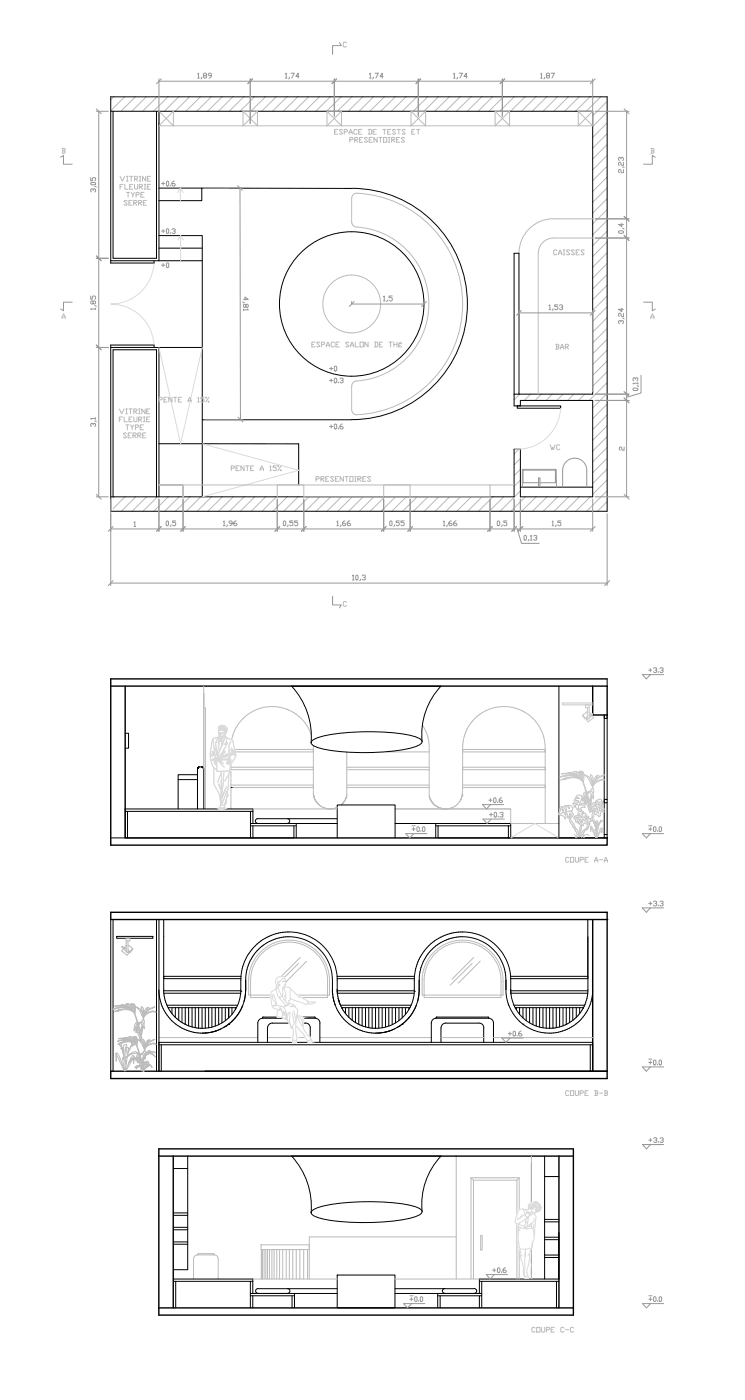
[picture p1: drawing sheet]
<svg xmlns="http://www.w3.org/2000/svg" width="271mm" height="509mm" viewBox="0 0 271 509" stroke-linecap="round" stroke-linejoin="round" font-family="sans-serif">
<defs><g id="words">
<g font-size="4.9" fill="#989898">
<text x="57.4" y="68.8">+0.6</text>
<text x="57.4" y="86.1">+0.3</text>
<text x="57.4" y="98.5">+0</text>
<text x="118.4" y="136.2">+0</text>
<text x="118.4" y="140.4">+0.3</text>
<text x="118.4" y="157.4">+0.6</text>
</g>
<g font-size="4.9" fill="#bababa">
<text x="199.9" y="93.9">CAISSES</text>
<text x="112.1" y="127.4">ESPACE SALON DE THÉ</text>
<text x="200.6" y="128.1">BAR</text>
<text x="56.7" y="147.5">PENTE A 15%</text>
<text x="198.9" y="164.8">WC</text>
<text x="82.8" y="172.5">PENTE A 15%</text>
<text x="113.5" y="176.4">PRESENTOIRES</text>
<text x="204.5" y="314.7">COUPE A-A</text>
<text x="204.5" y="399.7">COUPE B-B</text>
<text x="192.2" y="485.8">COUPE C-C</text>
</g>
<g font-size="2.6" fill="#989898">
<text x="148.4" y="301.7">-</text>
<text x="234.5" y="301.7">-</text>
<text x="234.5" y="386.3">-</text>
<text x="147.7" y="472.4">-</text>
<text x="234.5" y="472.4">-</text>
</g>
</g></defs>
<!-- layer: WC -->
<g fill="none" stroke="#bababa" stroke-width=".36">
<path d="M126 15.6l-.3-.3h-.6l-.3 .3v1.2l.3 .3h.6l.3-.3M41.4 35.2l-1.1 1.2M45.3 35.2l-5 5.1M49.2 35.2l-5.2 5.3M53.2 35.2l-5.3 5.3M57.1 35.2l-5.2 5.3M61 35.2l-5.2 5.3M65 35.2l-5.3 5.3M68.9 35.2l-5.2 5.3M72.9 35.2l-5.3 5.3M76.8 35.2l-5.3 5.3M80.7 35.2l-5.2 5.3"/>
<path d="M84.7 35.2l-5.3 5.3M88.6 35.2l-5.2 5.3M92.5 35.2l-5.3 5.3M96.5 35.2l-5.3 5.3M100.4 35.2l-5.3 5.3M104.3 35.2l-5.2 5.3M108.2 35.2l-5.2 5.3M112.2 35.2l-5.3 5.3M116.1 35.2l-5.2 5.3M120.1 35.2l-5.3 5.3M124 35.2l-5.3 5.3M127.9 35.2l-5.2 5.3"/>
<path d="M131.9 35.2l-5.3 5.3M135.8 35.2l-5.2 5.3M139.7 35.2l-5.2 5.3M143.7 35.2l-5.3 5.3M147.6 35.2l-5.3 5.3M151.6 35.2l-5.3 5.3M155.5 35.2l-5.3 5.3M159.4 35.2l-5.3 5.3M163.3 35.2l-5.2 5.3M167.3 35.2l-5.3 5.3M171.2 35.2l-5.3 5.3M175.1 35.2l-5.2 5.3"/>
<path d="M179.1 35.2l-5.3 5.3M183 35.2l-5.2 5.3M186.9 35.2l-5.2 5.3M190.9 35.2l-5.3 5.3M194.8 35.2l-5.2 5.3M198.8 35.2l-5.3 5.3M202.7 35.2l-5.3 5.3M206.6 35.2l-5.3 5.3M210.6 35.2l-5.3 5.3M214.5 35.2l-5.3 5.3M218.4 35.2l-5.3 5.3M220.7 36.9l-5.2 5.2"/>
<path d="M22.6 54h.8l.3 .3-.3 .6M22.8 54.9h.6l.3 .5-.3 .3h-.8M22.8 54v1.7M57.8 40.5l5.2 5.2h25.3l5.3-5.2M63 40.5v5.2h-5.2zM88.3 40.5h5.3v5.2h-5.3zM88.3 40.5l5.3 5.2M118.9 40.5h5.3v5.2h-5.3zM118.9 40.5l5.3 5.2M121.6 47.9h.6M122.8 47.1h-1.2v1.7h1.2M124.2 40.5l-5.3 5.2h-25.3"/>
<path d="M124.5 47.4l-.3-.3h-.5l-.3 .3 1.1 1.1-.3 .3h-.5l-.3-.3M125.1 47.9h.9l.3-.5-.3-.3h-.9v1.7M126.9 48.8l.6-1.7 .6 1.1v.6M126.9 48.2h1.2M127.2 50.8h.9l.3-.5-.3-.3h-.9v1.7M128.9 50.8h.9l.3-.5-.3-.3h-.9v1.7M129.2 50.8l.9 .9M129.8 47.4l-.3-.3h-.6l-.2 .3v1.1l.2 .3h.6l.3-.3M130.4 47.9h.6M130.7 50.8h.6M131.6 47.1h-1.2v1.7h1.2M131.9 50h-1.2v1.7h1.2"/>
<path d="M133.6 50.3l-.3-.3h-.5l-.3 .3 1.1 1.1-.3 .3h-.5l-.3-.3M133.9 47.1h.9l.3 .3v1.1l-.3 .3h-.9M134.2 47.1v1.7M134.2 50.8h.6M135.4 50h-1.2v1.7h1.2M135.6 47.9h.6M136.8 47.1h-1.2v1.7h1.2M137.1 50v1.7l-1.2-1.7v1.7M137.7 50h1.2M138.3 50v1.7M139.1 47.1h1.2M139.4 50h1.2v1.7h-1.2z"/>
<path d="M139.7 47.1v1.7M140.9 47.9h.6M141.2 51.7h.6M141.2 50h.6M141.5 50v1.7M142.1 47.1h-1.2v1.7h1.2M142.4 50.8h.9l.3-.5-.3-.3h-.9v1.7M142.7 50.8l.9 .9M143.8 47.4l-.2-.3h-.6l-.3 .3 1.1 1.1-.2 .3h-.6l-.3-.3M144.1 50.8h.6M144.4 47.1h1.2M145 47.1v1.7"/>
<path d="M145.3 50h-1.2v1.7h1.2M147.1 50.3l-.3-.3h-.6l-.3 .3 1.2 1.1-.3 .3h-.6l-.3-.3M147.3 47.4l-.2-.3h-.6l-.3 .3 1.1 1.1-.2 .3h-.6l-.3-.3M149.4 40.5h5.3v5.2h-5.3zM149.4 40.5l5.3 5.2M149.7 47.9h.5M150.8 47.1h-1.1v1.7h1.1M151.4 47.1h1.2M152 47.1v1.7M154.7 40.5l-5.3 5.2h-25.2M180 40.5h5.2v5.2h-5.2zM180 40.5l5.2 5.2"/>
<path d="M185.2 40.5l-5.2 5.2h-25.3M210.2 40.5h5.3v5.2h-5.3zM210.2 40.5l5.3 5.2M215.5 40.5l-5.3 5.2h-25M220.7 40.8l-5.2 5.2M220.7 44.7l-5.2 5.3M220.7 48.6l-5.2 5.3M220.7 52.6l-5.2 5.2M220.7 56.5l-5.2 5.3M236.6 54h.9l.3 .3-.3 .6M236.9 54.9h.6l.3 .5-.3 .3h-.9M236.9 54v1.7"/>
<path d="M43.6 64.1l.9 1.8 .9-1.8M43.6 67.9h.6M44.8 67h-1.2v1.8M45.4 67v1.8h1.2M46 64.1h.6M46 65.9h.6M46 70h1.1M46.3 73.2l-.3-.3h-.6l-.3 .3 1.2 1.1-.3 .3h-.6l-.3-.3M46.3 64.1v1.8M46.6 70v1.7M46.9 73.7h.5M47.1 64.1h1.2"/>
<path d="M47.1 67.9h.6M47.7 70l.6 .8v.9M47.7 64.1v1.8M48 72.9h-1.1v1.7h1.1M48.3 67h-1.2v1.8h1.2M48.6 73.7h.9l.3-.5-.3-.3h-.9v1.7M48.9 65h.9l.2-.6-.2-.3h-.9v1.8M48.9 67v1.5l.3 .3h.6l.2-.3v-1.5M48.9 70l-.6 .8M48.9 73.7l.9 .9M49.2 65l.8 .9M49.5 70.8h.8l.3-.5-.3-.3h-.8v1.7"/>
<path d="M50.3 73.7h.9l.3-.5-.3-.3h-.9v1.7M50.6 67.9h.9l.3-.6-.3-.3h-.9v1.8M50.6 64.1h.6M50.6 65.9h.6M50.6 73.7l.9 .9M50.9 64.1v1.8M50.9 67.9l.9 .9M51.2 70.8h.6M52.1 73.7h.6M52.4 70h-1.2v1.7h1.2M52.4 68.8h.6M52.4 67h.6"/>
<path d="M52.7 67v1.8M53 64.1v1.8l-1.2-1.8v1.8M53.3 72.9h-1.2v1.7h1.2M53.6 65h.5M53.6 67.9h.5M54.7 64.1h-1.1v1.8h1.1M54.7 67h-1.1v1.8h1.1M127.8 72l.1 9.3 .8 1 .8 .3M127.9 72a1.76 1.76 0 0 1 1.8-1.7 40.3 40.3 0 0 1 38.5 40.5 40.3 40.3 0 0 1-39.2 39.9l-.8-.6-.4-1 .1-8.8 .5-1.2a3.8 3.8 0 0 1 3.2-.8 28 28 0 0 0 24.3-28.8 28 28 0 0 0-26.4-27M201.2 79.6h14.3M201.2 79.5a12.6 12.6 0 0 0-12.5 12.6M220.7 60.4l-5.2 5.3"/>
<path d="M220.7 64.4l-5.2 5.2M220.7 68.3l-5.2 5.3M220.7 72.3l-5.2 5.2M220.7 76.2l-5.2 5.2M215.5 86.6h-14.3a5.5 5.5 0 0 0-5.5 5.5v51.2M220.7 80.1l-5.2 5.3M220.7 84.1l-5.2 5.2M220.7 88l-5.2 5.2M220.7 91.9l-5.2 5.3M220.7 95.8l-5.2 5.3M220.7 99.8l-5.2 5.3M22.6 115.9l.5-1.8 .6 1.2v.6"/>
<path d="M22.6 115.3h1.1M220.7 103.7l-5.2 5.3M220.7 107.6l-5.2 5.3M220.7 111.6l-5.2 5.2M220.7 115.5l-5.2 5.3M220.7 119.5l-5.2 5.2M236.6 115.9v-.6l.6-1.2 .6 1.2v.6M236.6 115.3h1.2M220.7 123.4l-5.2 5.2M220.7 127.3l-5.2 5.3M220.7 131.3l-5.2 5.2M220.7 135.2l-5.2 5.2"/>
<path d="M220.7 139.1l-6.5 6.5M43.4 148.7l.8 1.7 .9-1.7M43.4 152.5h.6M44.5 151.6h-1.1v1.8M45.1 151.6v1.8h1.2M45.7 148.7h.6M45.7 150.4h.6M45.7 154.5h1.2M46 157.7l-.3-.3h-.6l-.3 .3 1.2 1.2-.3 .3h-.6l-.3-.3M46 148.7v1.7M46.3 154.5v1.8M46.6 158.3h.6"/>
<path d="M46.9 148.7h1.1M46.9 152.5h.6M47.5 154.5l.5 .9v.9M47.5 148.7v1.7M47.8 157.4h-1.2v1.8h1.2M48 151.6h-1.1v1.8h1.1M48.3 158.3h.9l.3-.6-.3-.3h-.9v1.8M48.6 149.6h.9l.3-.6-.3-.3h-.9v1.7M48.6 151.6v1.5l.3 .3h.6l.3-.3v-1.5M48.6 154.5l-.6 .9M48.6 158.3l.9 .9M48.9 149.6l.9 .8"/>
<path d="M49.2 155.4h.9l.3-.6-.3-.3h-.9v1.8M50.1 158.3h.9l.3-.6-.3-.3h-.9v1.8M50.4 152.5h.9l.3-.6-.3-.3h-.9v1.8M50.4 148.7h.6M50.4 150.4h.6M50.4 158.3l.9 .9M50.7 148.7v1.7M50.7 152.5l.9 .9M51 155.4h.6M51.9 158.3h.6M52.2 154.5h-1.2v1.8h1.2M52.2 153.4h.5"/>
<path d="M52.2 151.6h.5M52.5 151.6v1.8M52.7 148.7v1.7l-1.1-1.7v1.7M53 157.4h-1.1v1.8h1.1M53.3 149.6h.6M53.3 152.5h.6M54.5 148.7h-1.2v1.7h1.2M54.5 151.6h-1.2v1.8h1.2M189 143.3l-2.1 2.1M189.2 147.1l-.5 .5M192.9 143.3l-2.3 2.3M196.8 143.3l-2.2 2.3"/>
<path d="M200.8 143.3l-2.3 2.3M204.7 143.3l-2.3 2.3M208.7 143.3l-2.3 2.3M212.6 143.3l-2.3 2.3M220.7 143.1l-5.2 5.2M220.7 147l-5.2 5.3M220.7 150.9l-5.2 5.3M220.7 154.8l-5.2 5.3M220.7 158.8l-5.2 5.2M57.8 176.3h8.7v4.4v-4.4zM66.5 176.3h111.6M186.9 176.3h-8.8v4.4h-67.7v-4.4h-9.6v4.4"/>
<path d="M188.6 163.4l-1.7 1.7M189.2 166.7l-2.3 2.3M189.2 170.7l-2.3 2.2M189.2 174.6l-2.3 2.3M189.2 178.5l-7.4 7.4M220.7 162.7l-5.2 5.3M220.7 166.7l-5.2 5.2M220.7 170.6l-5.2 5.2M220.7 174.5l-5.2 5.3M220.7 178.5l-7.4 7.4M41.5 180.7l-.4 .3M45.4 180.7l-4.3 4.3"/>
<path d="M49.4 180.7l-5.3 5.2M53.3 180.7l-5.3 5.2M57.2 180.7l-5.2 5.2M61.2 180.7l-5.3 5.2M65.1 180.7l-5.2 5.2M69 180.7l-5.2 5.2M73 180.7l-5.3 5.2M76.9 180.7l-5.2 5.2M80.9 180.7l-5.3 5.2M84.8 180.7l-5.3 5.2M88.7 180.7l-5.3 5.2M92.6 180.7l-5.2 5.2"/>
<path d="M96.6 180.7l-5.3 5.2M100.5 180.7l-5.3 5.2M104.4 180.7l-5.2 5.2M108.4 180.7l-5.3 5.2M112.3 180.7l-5.2 5.2M116.2 180.7l-5.2 5.2M120.2 180.7l-5.3 5.2M124.1 180.7l-5.2 5.2M128.1 180.7l-5.3 5.2M132 180.7l-5.3 5.2M135.9 180.7l-5.3 5.2M139.5 180.7v-4.4h9.6v4.4"/>
<path d="M139.9 180.7l-5.3 5.2M143.8 180.7l-5.3 5.2M147.7 180.7l-5.2 5.2M151.6 180.7l-5.2 5.2M155.6 180.7l-5.3 5.2M159.5 180.7l-5.2 5.2M163.4 180.7l-5.2 5.2M167.4 180.7l-5.3 5.2M171.3 180.7l-5.2 5.2M175.3 180.7l-5.3 5.2M179.2 180.7l-5.3 5.2M183.1 180.7l-5.2 5.2"/>
<path d="M191 180.7l-5.2 5.2M194.9 180.7l-5.2 5.2M198.9 180.7l-5.3 5.2M202.8 180.7l-5.3 5.2M206.7 180.7l-5.2 5.2M210.6 180.7l-5.2 5.2M214.6 180.7l-5.3 5.2M220.7 182.4l-3.5 3.5M126 219l-.3-.3h-.6l-.3 .3v1.2l.3 .3h.6l.3-.3M74 249.5l.1 7.2M74.1 257.4h.6v36.8M74.1 252.1v27.6"/>
<path d="M83.9 279h30v.9h-30M83.9 272.5h30v.9h-30zM84.1 270l-.2 24.2M84.1 270h.1M84.1 273.4h.1M84.1 279.9h.1M113.2 267.2a15 15 0 0 0-15.7-10.2 15 15 0 0 0-13.4 13M113.9 271.1v17.5M126.1 273.5v15.6M126.1 279h29.9M126.1 279.9h29.9M140.3 273.4h15.7"/>
<path d="M153.5 263.6a14.8 14.8 0 0 1 2.5 8.9v17M168.2 272.5h30v.9h-30zM168.2 279h30v.9h-30zM83.9 285.5h30v.9h-30M91.9 294.2h30.7M113.9 288.6l.1 .6M113.9 288.6l.1 .5M114 289v.2M114 289.2l.1 .4M114 289.1l.3 1.1M114 289.1l.2 .7-.1-.2M114.1 289.6l.2 .6"/>
<path d="M114.3 290.2v.2M114.3 290.2l.5 1M114.3 290.4l.5 .8M114.3 290.4l1 1.6-.2-.3M114.5 290.7l.3 .5M114.8 291.2l.3 .5M115.1 291.7h.1M115.5 292.2l-.2-.2 1 .9M115.7 292.4l.8 .6M116.1 292.8l.4 .2M116.5 293l.3 .3M116.7 293.2l1.1 .5"/>
<path d="M117.8 293.7l.3 .2zM118.4 293.9h.1M118.4 293.9h-.3l.5 .1M118.4 293.9l.2 .1M118.6 294l.4 .1M118.9 294.1l.6 .1M119 294.1l.5 .1M119.5 294.2h.3M120 294.2h.3M121.1 294.1h.1M121.2 294l-.6 .2 .5-.1M121.9 293.9l.3-.1-.8 .2"/>
<path d="M122.6 293.6l-.4 .2M124.1 292.6l-.1 .1M124.4 292.4l.4-.4-.6 .6M124.8 292l-.4 .4M125.1 291.5l-.3 .5M125.1 291.5l.4-.7-.4 .7M125.1 291.5h.1M125.6 290.6l-.1 .2 .1-.2M125.6 290.6h.1M125.8 290.1l-.2 .5M125.8 290.1h.1M126 289.4l-.2 .7"/>
<path d="M126.1 289.1l-.3 1M126.1 289.1l-.1 .3M126.1 285.5h29.9M126.1 286.4h29.9M156 289.5l.6 1.4M156 289.5l.2 .5M156.1 289.8l.1 .2M156.2 290l.2 .5-.2-.5M156.2 290h.1M156.4 290.5l.2 .4zM156.6 290.9l.2 .5M156.6 290.9l1.3 1.7-.8-.9"/>
<path d="M156.6 290.9l.2 .4M156.8 291.3v.1M156.8 291.4l.2 .2M156.8 291.3l.2 .3M157 291.6l.1 .1M157 291.6l.1 .2M157.1 291.7l.7 .8M157.8 292.5l.2 .2-.1-.1M157.8 292.5l.4 .4M158 292.7l.2 .2zM158.2 292.9l.9 .5M158.2 292.9l.5 .3"/>
<path d="M158.7 293.2h.1M159.1 293.4h.1M159.1 293.4l.5 .3M159.6 293.7l.7 .2M159.6 293.7l.5 .2M160.1 293.9h.1M160.1 293.9l.4 .1M160.3 293.9l1.2 .3M160.3 293.9l.2 .1M160.5 294l1 .2M161.5 294.2h.5M164.3 293.7l-1.7 .5"/>
<path d="M167.5 290.8v.1M167.5 290.9l-.2 .2M167.7 290.3a6.1 6.1 0 0 1-3.6 3.5M167.7 290.3h.1M167.7 290.3l-.2 .6M167.9 289.8l-.4 1.1M168.1 289.2l-.2 .6M168.1 289.2h.1M168.1 289.2v-.3l-.2 .9M168.1 288.6l.1-17.3a15 15 0 0 1 15.6-14.3 15 15 0 0 1 14.4 15.5v27M168.1 288.6v.3zM168.1 285.5h30.1v.9h-30.1"/>
<path d="M168.1 288.3v.3M185.7 294.2h-42.1h42.1v5.3h17.5M45.2 345.2l-.3-.2-.7 .8 2 1.6 .7-.8-.3-.2M45.4 344.9l-1.1-.7 1 .9M45.9 344.9l-.3-.2-.5 .6 .8 .6M45.9 343.9l-.8 .8M45.9 342.2h1.3v-1h-1.3v4.9l.3 .2 .4-.2M46.5 342.2l.1 3.9M46.6 345.4l.4 .4-.5 .6-.1-.1M46.6 343.8l1.6 1.1M46.9 346l.2 .2 1.1-1.3 .1 .2-.9 1.3-.2-.2M94.9 347a14 14 0 0 1 15.5-3.4 14 14 0 0 1 8.7 13.3v5.8h-28a24.9 24.9 0 0 1 .8-10.8 14 14 0 0 1 3-4.9z"/>
<path d="M94.9 346a14.7 14.7 0 0 1 16.1-2.9 14.7 14.7 0 0 1 8.8 13.8v5h-29.4a22.4 22.4 0 0 1 1.3-11.3l1.4-2.5zM108.6 350.3l-8 7.9M109.1 348.2l-7.9 7.9M111.5 349.5l-8 8M158 346a14.7 14.7 0 0 1 16.1-2.9 14.7 14.7 0 0 1 8.8 13.8v5h-.7a23 23 0 0 0-1.2-10.8 14 14 0 0 0-15.5-8.3 14 14 0 0 0-11.3 13.5v5.6h-.7a22.4 22.4 0 0 1 1.2-11.3l1.4-2.5zM171.7 350.3l-8 7.9M172.2 348.2l-7.9 7.9M174.6 349.5l-8 8M57.8 377.3h35.9M97.2 377.3h15.6M116.3 377.3h40.5M154.2 361.9h28v.8h-28z"/>
<path d="M160.3 377.3h15.6M179.4 377.3h36.1M165.9 420.4v44.7M171.2 428.3h17.6v36.8M171.2 428.3v36.8M171.2 428.3l.9 .9M188.8 428.3l-.9 .9M193.2 420.4v44.7M70.4 457.8v7.3M71.8 456.3h6.1M71.9 456.3a1.46 1.46 0 0 0-1.5 1.5M71.9 456v.3"/>
<path d="M72.1 455.9h5.5M72.1 455.8l-.2 .2M77.6 455.8l.2 .2M77.8 456v.3M77.9 456.3a1.46 1.46 0 0 1 1.4 1.5v7.3M94.9 452.7h17.5v1.7h-17.5zM95 454.4v10.7M95.2 454.4v10.7M95.4 454.4v10.7M96 454.4v10.7M96.6 454.4v10.7M97.2 454.4v10.7"/>
<path d="M98 454.4v10.7M98.8 454.4v10.7M99.7 454.4v10.7M100.6 454.4v10.7M101.6 454.4v10.7M102.8 454.4v10.7M104.1 454.4v10.7M105.2 454.4v10.7M106.4 454.4v10.7M107.7 454.4v10.7M109 454.4v10.7M110.4 454.4v10.7"/>
<path d="M111.8 454.4v10.7M165.9 449.8h-53.5v15.3M174.8 449.3h.5v5.3h-.5zM91.9 465.1h30.7M143.6 465.1h30.7M172.1 465.1v-35.9h15.8v35.9"/>
<circle cx="127.9" cy="110.5" r="10.5"/>
</g>
<path d="M40.3 249.5h180.4M45.5 249.5v55.2M220.7 246.9h-180.4v60.4h180.4v-2.6h-174.8M215.5 334.4v55.1M220.9 334.4h-180.6v-2.6h180.4v60.4h-180.4v-2.7h180.4M57.7 417.8h150.7v60.4h-150.7zM57.7 420.4h150.7M63 420.4v55.2M203.2 420.4v55.2M57.7 475.6h150.7" fill="none" stroke="#000" stroke-width=".51"/>
<g fill="none" stroke="#000" stroke-width=".36">
<path d="M40.3 40.5h175.2v102.8h-28.6M41.1 40.5v53.4h15.8v-53.4M57.8 40.5v54.3M57.8 68.4h15.6v4.6h-15.6M73.4 68.4l54.4 .1M127.9 68.5a42.1 42.1 0 0 1 42 42 42.1 42.1 0 0 1-42 42.1h-54.4M40.3 94.8h33.2M56 95.7h-15.7v-60.5h180.4v150.7h-180.4v-60.4h15.7v.9M57.8 85.7h15.7v75.7h-15.7M57.8 90.2h15.7M40.3 126.4h33M57.8 126.4v54.3"/>
<path d="M188 147.6h15.8v.9h-15.8zM188.7 143.3v-51.2h-1.8v55.5h2.3v-2h26.3v35.1h-26.3v-17.3h-2.3v17.3h-146.6M108.6 161.4h-35.1v19.3M108.6 161.4v14.9M189.2 177.2h26.3M41.1 180.7v-53.5h15.8v53.5M219.7 260v43.5M220.7 246.9v2.6M220.7 260v43.5M45.5 266.6h1.2v5.5h-1.2M71.8 279.5h.1M71.8 279.4h.1"/>
<path d="M71.9 279.3l-.1 .1M71.9 279.3l-.1 .1zM72 279.2h.1M72.1 279.1l-.2 .2M72.1 279.1h.1M72.2 279h.1M72.2 279l.1-.1-.2 .2M72.2 279l-.4 .4M72.2 279l-.4 .5M72.3 278.9h.1M72.4 278.9h.1M73.2 278.9h.2"/>
<path d="M73.4 278.9l.5 .4-.2-.3M73.4 278.9l.6 .5M73.4 278.9l.5 .3M73.4 278.9l.3 .1M73.5 278.9l.4 .4M73.9 279.2l.1 .1M74 279.3v.1M74 279.4h.1M74 279.4v.1M113.6 269.3a30.2 30.2 0 0 1 13.3-3 71 71 0 0 1 24.7 1.8 1.84 1.84 0 0 1 1.7 2 13.9 13.9 0 0 1-8.1 2.7 84.1 84.1 0 0 1-29.3-.8l-1-.4a1.84 1.84 0 0 1-1.7-1.9zM153.5 269.7a25.7 25.7 0 0 1 6.8-20.2h-54.3a27.1 27.1 0 0 1 7.1 20.6M45.5 295.1h46.4"/>
<path d="M46.4 295.1v9.6M64.8 281.7h7v1.8h-7zM71.8 294.2v-14.5a.99 .99 0 0 1 1.4-.8l.4 .1 .5 .7v14.5M84.1 286.4h.1M91.1 299.5h31.5M91.1 295.1v9.6M91.9 299.5v-5.3h-46.4v10.5h61.3v-4.4M93.7 297.7h28.9M93.7 297.7a.87 .87 0 0 0-.9 .8 .87 .87 0 0 0 .9 .9M104.5 297.7a.87 .87 0 0 1 .8 .8 .87 .87 0 0 1-.8 .9M107.7 299.5v5.2M143.6 299.5h42.1v5.2h-26.3"/>
<path d="M158.4 299.5v5.2M40.3 304.7h5.2M91.1 300.3h16.6M91.9 300.3v4.4M122.6 304.7v-12h21v12M158.4 300.3h27.3M159.3 300.3v4.4M184.8 300.3v4.4M203.2 304.7h17.5M40.3 334.4v55.1M41.1 334.4v55.1M56.9 334.4v55.1"/>
<path d="M57.8 334.4v55.1M59.5 334.4v26.3l.5 3 1.3 3M213.7 334.4v20.6M87.6 355h-28.1v.9h28.1M89.3 356.4a15.8 15.8 0 0 1 15.8-15.7 15.8 15.8 0 0 1 15.8 15.7v5.3l.8 3.4M89.3 356.4a22.5 22.5 0 0 1-.6 7.8M89.3 356.4v3.5a15.7 15.7 0 0 1-8.1 13.8M122.6 355h28.1M122.6 355.9h28.1M152.4 356.4a15.8 15.8 0 0 1 15.8-15.8 15.8 15.8 0 0 1 15.7 15.8M152.4 356.4a24.5 24.5 0 0 1-.6 7.8M152.4 356.4v3.5a15.8 15.8 0 0 1-8.1 13.8"/>
<path d="M183.9 356.4a17.7 17.7 0 0 0 3.2 13 15.8 15.8 0 0 0 17.6 5.5 15.8 15.8 0 0 0 10.8-15M183.9 356.4v3.5M185.6 355h28.1v.9h-28M185.7 359.9l.1 1.6M185.7 359.9v-3.5a17.5 17.5 0 0 0-17.6-17.5 17.5 17.5 0 0 0-17.5 17.5v3.5a14 14 0 0 1-15.3 14M185.7 359.9a14.1 14.1 0 0 0 15.3 14M213.7 340.6v20.9l-.5 2.2-1.2 3M57.8 379h157.7v10.5M57.8 360.8a15.7 15.7 0 0 0 15.7 14.9M57.8 379.9h157.7M58.6 379.9v9.6M59.5 360.3h28"/>
<path d="M59.6 361.2h27.9M60.7 365.5h25.7M61.1 366.4h24.8M61.3 366.7l2.4 3.2M61.3 366.4v.4M62.5 366.4v2.2M63.8 366.4v3.5M65 366.4v4.6M66.2 366.4v5.4M67.4 366.4v6.1M68.6 366.4v6.6M69.8 366.4v7"/>
<path d="M71 366.4v7.3M72.2 366.4v7.5M73.4 366.4v7.5M74.6 375.7h.1M74.6 366.4v7.5M75.9 366.4v7.3M75.9 375.5h.1M77 375.3h.1M77 366.4v7.1M78.3 374.9h.1M78.3 366.4v6.7M79.5 366.4v6.2"/>
<path d="M80.3 374.1a15.6 15.6 0 0 1-6.8 1.6M80.7 366.4v5.6M81.9 373.3h.1M81.9 366.4v4.7M83.1 372.4h.1M83.1 366.4v3.7M84.3 366.4v2.4M84.3 371.4h.1M85.6 366.4v.7M85.6 370.1h.1M87.5 360.5h.1M88.2 365.6a15.6 15.6 0 0 1-14.7 10.1"/>
<path d="M93.7 372.1v6.9M95.5 370.3l-1.3 .5-.5 1.2M97.2 373.8v5.2M99 372.1h12M99 372l-1.2 .5-.5 1.3M111.1 372l1.2 .5 .5 1.3M112.8 373.8v5.2M114.6 370.3l1.2 .5 .5 1.2M114.6 370l-.2-.2-18.8 .1-.1 .4h19.1v-.3M116.3 372.1v6.9M121.7 365.1a15.8 15.8 0 0 0 14.9 10.6M121.7 365.1l.2 .4"/>
<path d="M122.6 360.3h28M122.7 361.2h27.9M123.1 363.7l1.3 3M123.1 363.7l-.4-2.2-.1-5.7a17.5 17.5 0 0 0-17.8-16.9 17.5 17.5 0 0 0-17.3 17.5v3.5a14 14 0 0 1-8.5 12.9 14 14 0 0 1-15.3-2.9M123.1 363.7l.3 .8M123.8 365.5h25.6M124.2 366.4h24.9M124.4 366.7l2.4 3.2M124.4 366.4v.4M125.6 366.4v2.2M126.8 369.9a13.9 13.9 0 0 0 8.5 4M126.8 366.4v3.5"/>
<path d="M128.1 366.4v4.6M129.2 366.4v5.4M130.4 366.4v6.1M131.7 366.4v6.6M132.9 366.4v7M134.1 366.4v7.3M135.3 366.4v7.5M136.5 366.4v7.5M137.7 375.7h.1M137.7 366.4v7.5M138.9 366.4v7.3M138.9 375.5h.1"/>
<path d="M140.2 375.3h.1M140.2 366.4v7.1M141.4 374.9h.1M141.4 366.4v6.7M142.6 366.4v6.2M143.5 374.1a16 16 0 0 1-6.9 1.6M143.8 366.4v5.6M145 373.3h.1M145 366.4v4.7M146.2 372.4h.1M146.2 366.4v3.7M147.4 366.4v2.4"/>
<path d="M147.4 371.4h.1M148.6 366.4v.7M148.6 370.1h.1M150.6 360.5h.1M151.3 365.6a15.7 15.7 0 0 1-14.7 10.1M156.8 372.1v6.9M158.5 370v.3h19.1v-.3M158.6 370.3l-1.3 .5-.5 1.2M158.6 370l18.9-.2 .2 .2M160.3 373.8v5.2M162.1 372.1h12M162.1 372l-1.2 .5-.5 1.3"/>
<path d="M174.1 372l1.3 .5 .5 1.3M175.9 373.8v5.2M177.7 370.3l1.2 .5 .5 1.2M179.4 372.1v6.9M185.7 360.3h28M185.8 361.2h27.9M186.9 365.5h25.7M187.3 366.4h24.8M187.7 366.4v.7M188.9 366.4v2.4M188.9 371.4h.1M190.1 372.4h.1"/>
<path d="M190.1 366.4v3.7M191.3 366.4v4.7M192.5 366.4v5.6M193.8 366.4v6.2M194.9 366.4v6.7M196.2 366.4v7.1M197.4 366.4v7.3M198.6 366.4v7.5M199.8 366.4v7.5M201 366.4v7.5M202.2 366.4v7.3M203.5 366.4v7"/>
<path d="M204.7 366.4v6.6M205.9 366.4v6.1M207.1 366.4v5.4M208.2 366.4v4.6M209.5 369.9a13.7 13.7 0 0 1-8.5 4M209.5 366.4v3.5M210.7 366.4v2.2M212 366.7l-2.5 3.2M212 366.4v.4M214.6 379.9v9.6M63 424.9h5.2M68.2 420.4v41.3h-5.2"/>
<path d="M193.2 423v42.1M198 420.4v44.7M198 427.9h5.2M63 441.1h5.2M63 441.9h5.2M63 446.3h5.2M63 447.2h5.2M63 451.6h5.2M63 452.4h5.2M113.6 440.2a30.2 30.2 0 0 1 13.3-3 71 71 0 0 1 24.7 1.8 1.84 1.84 0 0 1 1.7 2 13.9 13.9 0 0 1-8.1 2.7 84.1 84.1 0 0 1-29.3-.8l-1-.4a1.84 1.84 0 0 1-1.7-1.9zM153.5 440.6a25.7 25.7 0 0 1 6.8-20.2h-54.3a27.1 27.1 0 0 1 7.1 20.6M198 444.3h5.2"/>
<path d="M198 443.4h5.2M198 450.8h5.2M198 449.9h5.2M198 457.3h5.2M198 456.4h5.2M63 465.1h28.9v5.3M63 466h28.9M63.9 466v9.6M91 470.4h31.6M91 466v9.6M91 471.2h16.1M91.9 471.2v4.4"/>
<path d="M104.5 468.6a.87 .87 0 0 1 .9 .8 .87 .87 0 0 1-.9 .9M106.2 471.2v4.4M107.1 470.4v5.2M122.6 463.7h21v11.9h-21zM122.6 468.6h-28.8a.87 .87 0 0 0-.9 .8 .87 .87 0 0 0 .9 .9M143.6 468.6h28.8a.87 .87 0 0 1 .9 .8 .87 .87 0 0 1-.9 .9M143.6 470.4h31.5M159.1 471.2h16M159.1 470.4v5.2M160 471.2v4.4M161.7 468.6a.87 .87 0 0 0-.9 .8 .87 .87 0 0 0 .9 .9M174.3 466h28.9"/>
<path d="M174.3 471.2v4.4M175.1 466v9.6M202.3 466v9.6M203.2 465.1h-28.9v5.3"/>
<circle cx="127.9" cy="110.5" r="26.3"/>
</g>
<path d="M57.8 126.4l7.9 35 7.8-35M73.5 161.4l35.1 9.6-35.1 9.7M185.7 304.7l8.7-5.2 8.8 5.2" fill="none" stroke="#dbdbdb" stroke-width=".36"/>
<path d="M64.6 70l1-1.6v4.6M65.6 68.4l1 1.6M56 95.7a15.8 15.8 0 0 1-15.7 14.9 15.7 15.7 0 0 1 15.7 14.9M64.6 87.3l1.1-1.6v9.1M65.7 85.7l1 1.6M203.8 148.5a15.8 15.8 0 0 1-16.6 14.9" fill="none" stroke="#dcdcdc" stroke-width=".36"/>
<g fill="none" stroke="#989898" stroke-width=".36">
<path d="M57.8 28.7v16.2M57.8 29.5h157.7M71.9 26.9l.3-.3v1.8M71.9 28.4h.6M73.3 28.1l-.2 .6M74.2 27.5l-.3-.3 .3-.6h.6l.3 .6-.3 .3h-.6l-.3 .6 .3 .3h.6l.3-.3-.3-.6M76.8 27.5h-.8l-.3-.6 .3-.3h.5l.3 .3v.9l-.8 .6M91 28.7v16.2M103.8 26.9l.3-.3v1.8M103.8 28.4h.6M105.2 28.1l-.3 .6M105.8 26.6h1.2l-.9 1.8"/>
<path d="M108.7 27.8h-1.1l.8-1.2v1.8M121.5 28.7v13.5M134.3 26.9l.3-.3v1.8M134.3 28.4h.6M135.8 28.1l-.3 .6M136.4 26.6h1.1l-.8 1.8M139.3 27.8h-1.2l.9-1.2v1.8M152.1 28.7v13.5M164.9 26.9l.3-.3v1.8M164.9 28.4h.6M166.3 28.1l-.3 .6M166.9 26.6h1.2l-.9 1.8"/>
<path d="M169.8 27.8h-1.1l.8-1.2v1.8M182.6 28.7v13.5M196.6 26.9l.2-.3v1.8M196.6 28.4h.5M198 28.1l-.3 .6M198.9 27.5l-.3-.3 .3-.6h.6l.3 .6-.3 .3h-.6l-.3 .6 .3 .3h.6l.3-.3-.3-.6M200.4 26.6h1.1l-.8 1.8M215.5 28.7v16.2M35 40.5h4.4M35.9 40.5v140.2M216.4 40.5h12.3M225.8 57.8l-.3-.6-.6 .3v.6l.3 .3"/>
<path d="M225.8 57.5l.3-.3 .6 .3v.6l-.3 .3M226.7 59v1.1l-.9-.2v-.6l-.3-.3-.6 .3v.6l.3 .2M227.8 40.5v140.2M33 66.6l.3-.3h1.2l.3 .6-.3 .3h-1.2zM33 64.6v1.1h.6v-.8l.3-.3h.6l.3 .3v.5l-.3 .3M33.9 69.2l-.3-.5-.6 .2v.6l.3 .3M33.9 68.9l.3-.2 .6 .2v.6l-.3 .3M34.5 67.8l.5 .3M74.3 68.4h13.8M87.2 68.4l.2 84.2M216.4 79.6h12.3M226.4 60.7l.5 .3"/>
<path d="M226.7 61.6v1.2h-.6l-.3-.3v-.6l-.6-.3-.3 .3v.6l.3 .3M35 93.9h4.4M216.4 86.6h12.3M224.9 84.2l.3-.3h1.2l.3 .6-.3 .3h-1.2zM226.1 81.3v1.2l-1.2-.9h1.8M226.4 83l.5 .3M33 107.6v1.2h.6v-.9l.3-.3h.6l.3 .3v.6l-.3 .3M33.9 109.7l.3-.3 .6 .3v.6l-.3 .3-.6-.3v-.6l-.3-.3-.6 .3v.6l.3 .3 .6-.3M34.5 111.2l.5 .3M34.8 112.3h-1.8l.3 .3M34.8 112v.6M88.2 109.8l.6 .3"/>
<path d="M88.5 108.9h1.8l-1.2-.9v1.2M88.5 112.4v.6M89.4 110.9l.3-.3 .6 .3v.6l-.3 .3-.6-.3-.3-.9-.6 .3v.6l.3 .3 .6-.3M90 112.4l.3 .3h-1.8M127.8 109.7v.9h26.3v-.9M139.4 107.9l.3-.3v1.8M139.4 109.4h.6M140.8 109.1l-.3 .6M142.6 107.6h-1.2v.6h.9l.3 .3v.6l-.3 .3h-.6l-.3-.3M188.7 112.9v29.5M188.7 113.8h26.8M199.6 111.2l.3-.3v1.7"/>
<path d="M199.6 112.6h.6M201 112.3l-.3 .6M202.8 110.9h-1.2v.6h.9l.3 .2v.6l-.3 .3h-.6l-.3-.3M203.4 111.2l.3-.3h.6l.3 .6-.6 .2M204.3 111.7l.3 .3-.3 .6h-.6l-.3-.3M215.5 112.9v29.5M225.8 117.1l-.3-.5-.6 .2v.6l.3 .3M225.8 116.8l.3-.2 .6 .2v.6l-.3 .3M226.1 112.2v1.2l-1.2-.9h1.8M226.4 115.7l.5 .3M226.7 113.9v1.2h-.6l-.3-.3v-.6l-.6-.3-.3 .3v.6l.3 .3M35 126.4h4.4"/>
<path d="M231 138v-.3l-.6-.3-.3 .3v.5l.3 .3M231 137.7l.3-.3 .6 .3v.5l-.3 .3M231.9 139.4h-1.8l.3 .3M231.9 139.1v.6M233 136.5v6.4l-5.2 1.6M33.9 154.5l-.3-.5-.6 .2v.6l.3 .3M33.9 154.2l.3-.2 .6 .2v.6l-.3 .3M34.5 153.1l.5 .3M34.8 152.2h-1.8l.3 .3M34.8 151.9v.6M74.4 152.6h13.9M216.4 143.3h12.3"/>
<path d="M216.4 145.6h12.3M230.1 141.4l.3-.3h1.2l.3 .6-.3 .3h-1.2zM231.6 140.3l.6 .3M189.9 177.2v-6.5h12.3l.1 6.5M195.8 173.8h.5v3.1h-.5zM195.8 175.5h-5.6v-4.5h11.7v4.5h-5.6M204.6 171a4.4 4.4 0 0 1 4.3-4.4 4.4 4.4 0 0 1 4.4 4.4M204.6 171v6.2M213.3 171v6.2M226.9 162.5v1.2h-.5l-.3-.3v-.6l-.3-.3-.6 .3v.6l.3 .3M35 180.7h4.4M40.3 181.5v31.4"/>
<path d="M40.3 192.3h175.2M48.7 190l.3-.3v1.8M48.7 191.5h.6M57.8 181.5v11.7M60.4 189.7l.3-.3 .6 .3v1.2l-.3 .3-.6-.3zM62.1 190.9l-.3 .6M63.9 189.4h-1.2v.6h.9l.3 .3-.3 .9h-.6l-.3-.3M66.5 181.5v11.7M81.2 189.7l.3-.3v1.8M81.2 191.2h.6M82.6 190.9l-.3 .6M84.4 190.3h-.9l-.3-.6 .3-.3h.6l.3 .3v.9l-.9 .6"/>
<path d="M85.9 189.4l-.9 .6v.9l.3 .3h.6l.2-.6-.2-.3h-.9M100.8 181.5v11.7M103.3 189.4l.6 .3v1.2l-.3 .3-.6-.3v-1.2zM104.7 190.9l-.2 .6M106.5 189.4h-1.2v.6h.9l.3 .3v.6l-.3 .3h-.6l-.3-.3M108.2 189.4h-1.1v.6h.8l.3 .3v.6l-.3 .3h-.5l-.3-.3M110.4 181.5v11.7M122.5 189.7l.3-.3v1.8M122.5 191.2h.6M124 190.9l-.3 .6M125.4 189.4l-.9 .6v.9l.3 .3h.6l.3-.6-.3-.3h-.9M127.2 189.4l-.9 .6v.9l.3 .3h.6l.3-.6-.3-.3h-.9"/>
<path d="M139.5 181.5v11.7M141.9 189.4l.6 .3v1.2l-.3 .3-.5-.3v-1.2zM143.4 190.9l-.3 .6M145.2 189.4h-1.2v.6h.9l.3 .3v.6l-.3 .3h-.6l-.3-.3M146.9 189.4h-1.1v.6h.8l.3 .3v.6l-.3 .3h-.6l-.2-.3M149.1 181.5v11.7M161.2 189.7l.3-.3v1.8M161.2 191.2h.6M162.6 190.9l-.3 .6M164.1 189.4l-.9 .6v.9l.3 .3h.6l.3-.6-.3-.3h-.9M165.8 189.4l-.9 .6v.9l.3 .3h.6l.3-.6-.3-.3h-.9M178.1 181.5v11.7"/>
<path d="M180.8 189.7l.3-.3 .6 .3v1.2l-.3 .3-.6-.3zM182.5 190.9l-.3 .6M184.3 189.4h-1.2v.6h.9l.3 .3v.6l-.3 .3h-.6l-.3-.3M186.9 181.5v11.7M188 192.3l1.6 5.3h6.4M189.2 181.5v11.7M190.5 195l.3-.3 .6 .3v1.1l-.3 .3-.6-.3zM192.2 196.1l-.2 .6M192.8 195l.3-.3v1.7M192.8 196.4h.6M194 195l.3-.3h.6l.3 .6-.6 .3M194.9 195.6l.3 .2-.3 .6h-.6l-.3-.3"/>
<path d="M200.7 189.7l.3-.3v1.8M200.7 191.2h.6M202.2 190.9l-.3 .6M203.9 189.4h-1.1v.6h.9l.2 .3-.2 .9h-.6l-.3-.3M215.5 181.5v11.7M216.4 180.7h12.3M220.7 186.8v26.1M40.3 212h180.4M128.1 209.4l.3-.3v1.8M128.1 210.9h.6M129.3 209.4l.3-.3 .6 .3v1.2l-.3 .3-.6-.3zM131.1 210.6l-.3 .5"/>
<path d="M131.7 209.4l.3-.3h.5l.3 .6-.6 .3M132.5 210l.3 .3-.3 .6h-.5l-.3-.3M235.8 243.7h1.2M236.4 243.1v1.2M237.6 243.1l.3-.3h.6l.3 .3v.3l-.6 .3M238.5 243.7l.3 .3-.3 .5h-.6l-.3-.2M239.4 244.3v.2M239.9 243.1l.3-.3h.6l.3 .6-.6 .3M240.8 243.7l.3 .3-.3 .5h-.6l-.3-.2M177.7 291h1.2M177.9 296.2h1.2M178.3 290.4v1.2"/>
<path d="M178.5 295.6v1.2M179.7 295.6l.3-.2 .6 .2v1.2l-.3 .3-.6-.3zM179.7 290.1l.6 .3v1.2l-.3 .3-.5-.3v-1.2zM180.9 291.6v.3M181.1 296.8v.3M181.7 295.6l.3-.2 .9 .2v.3l-.6 .3M182.4 290.1l-.9 .6v.9l.3 .3h.6l.3-.3-.3-.6h-.9M182.6 296.2l.3 .3-.3 .6h-.6l-.3-.3M153 302.1v.3M153.6 300.9l.3-.3 .6 .3v1.2l-.3 .3-.6-.3zM239.1 302.1v.3M239.6 300.9l.3-.3 .6 .3v1.2l-.3 .3-.6-.3z"/>
<path d="M235.8 328.5h1.2M236.4 327.9v1.2M237.6 327.9l.3-.2 .9 .2v.3l-.6 .3M238.5 328.5l.3 .3-.3 .6h-.6l-.3-.3M239.4 329.1v.3M239.9 327.9l.3-.2 .9 .2v.3l-.6 .3M240.8 328.5l.3 .3-.3 .6h-.6l-.3-.3M184.8 375.9h1.2M185.4 375.3v1.2M186.5 375.3l.3-.3 .6 .3v1.2l-.3 .2-.6-.2zM188 376.5v.2M189.4 375l-.8 .6v.9l.3 .2 .8-.2-.3-.6h-.8"/>
<path d="M237.6 385.8l.3-.3 .6 .3v1.2l-.3 .3-.6-.3zM239.1 387v.3M239.6 385.8l.3-.3 .6 .3v1.2l-.3 .3-.6-.3zM235.9 414.6h1.1M236.5 414v1.2M237.6 414l.3-.3h.6l.3 .6-.6 .3M238.5 414.6l.3 .3-.3 .5h-.6l-.3-.2M239.4 415.2v.2M239.9 414l.3-.3h.6l.3 .6-.6 .3M240.8 414.6l.3 .3-.3 .5h-.6l-.3-.2M152.2 473v.3M152.8 471.8l.3-.3 .6 .3v1.2l-.3 .3-.6-.3z"/>
<path d="M179.1 461.9h1.2M179.7 461.3v1.2M180.8 461.3l.3-.3 .6 .3v1.2l-.3 .3-.6-.3zM182.3 462.5v.3M183.8 461l-.9 .6v.9l.3 .3h.6l.3-.3-.3-.6h-.9M239.1 473v.3M239.6 471.8l.3-.3 .6 .3v1.2l-.3 .3-.6-.3z"/>
</g>
<!-- layer: 0 -->
<g fill="none" stroke="#989898" stroke-width=".36">
<path d="M35 39.6l1.8 1.7M58.6 28.7l-1.7 1.7M91.8 28.7l-1.7 1.7M122.4 28.7l-1.8 1.7M152.9 28.7l-1.7 1.7M183.5 28.7l-1.7 1.7M216.4 28.7l-1.8 1.7M226.9 39.6l1.8 1.7M86.4 67.5l1.7 1.7M226.9 78.7l1.8 1.7M35 93l1.8 1.8M226.9 85.7l1.8 1.7"/>
<path d="M128.7 109.7l-1.7 1.8M155 109.7l-1.8 1.8M189.5 112.9l-1.7 1.8M216.4 112.9l-1.8 1.8M35 125.5l1.8 1.7M86.5 151.7l1.8 1.7M226.9 142.4l1.8 1.8M226.9 144.7l1.8 1.8M35 179.8l1.8 1.7M226.9 179.8l1.8 1.7M41.1 191.5l-1.7 1.7M58.6 191.5l-1.7 1.7"/>
<path d="M67.4 191.5l-1.7 1.7M101.7 191.5l-1.8 1.7M111.3 191.5l-1.7 1.7M140.4 191.5l-1.8 1.7M150 191.5l-1.7 1.7M179 191.5l-1.7 1.7M187.8 191.5l-1.7 1.7M190.1 191.5l-1.8 1.7M216.4 191.5l-1.8 1.7M41.1 211.1l-1.7 1.8M221.6 211.1l-1.8 1.8"/>
</g>
<path d="M203.2 249.5v55.2M219.7 260v1.2h1v-1.2M64.8 283.5v10.7M219.7 291v.9h1M219.7 290.7h1M219.7 304.7v-1.2h1v1.2M42.4 340.5h13.2v.7h-13.2z" fill="none" stroke="#000" stroke-width=".36"/>
<!-- layer: A-DETL-THIN -->
<g fill="none" stroke="#989898" stroke-width=".36">
<path d="M123.4 15.5l.7 1.1h-3.2v3.2M22 57.2l1.1-.7v3.2h3.1M238.2 57.2l-1-.7v3.2h-3.2M26.2 109.9h-3.1v3.1l-1.1-.6M234 109.9h3.2v3.1l1-.6M120.9 216.8v3.2h3.2l-.7 1.1M233.5 245.3h3l-1.5 1.6zM236.5 245.3h4.8M178.3 292.6l-1.4 1.6-1.5-1.6h7.7M178.6 297.8l-1.5 1.7-1.5-1.7h7.7M150.4 303.1l-1.4 1.6-1.5-1.6h7.7M233.5 303.1h3l-1.5 1.6z"/>
<path d="M236.5 303.1h4.8M233.5 330.1h3l-1.5 1.7zM236.5 330.1h4.8M185.4 377.5l-1.5 1.5-1.4-1.5h7.7M233.5 388h3l-1.5 1.5zM236.5 388h4.8M233.6 416.2h2.9l-1.5 1.6zM236.5 416.2h4.8M149.6 474l-1.4 1.6-1.5-1.6h7.7M179.7 463.5l-1.5 1.6-1.4-1.6h7.7M233.6 474h2.9l-1.5 1.6zM236.5 474h4.8"/>
</g>
<!-- layer: 0 -->
<path d="M215.5 249.5v10.5h5.2v-10.5" fill="none" stroke="#000" stroke-width=".51"/>
<!-- layer: plant -->
<g fill="none" stroke="#bababa" stroke-width=".36">
<path d="M43 379.6l.6 .6M43.1 379.6l1-.2zM44.1 379.4v.9M47.8 366.9a3.3 3.3 0 0 0-3.9-1.3 3.9 3.9 0 0 1 3.8 1.6l-1.6-1a5.4 5.4 0 0 0-4.4-.3h2.8l2.4 .7a8.7 8.7 0 0 0-5.7 .4l3.5-.5 2.5 .4 1 .6M47.9 379.6l-.3 .8M48 379.6l.9 .3zM48.1 365.2l.5 1.6M48.2 367.6a7.5 7.5 0 0 0-6.7 .3l2.4-.8-1.2 .8 1.1-.5a5 5 0 0 1 5.2 1.1l-1.5-1.9a1.63 1.63 0 0 0-1.8-1.4l1.3-.1 2 3.3-.6-1-.7-2.4 .2 .4-.2 .3-.1-.2 .1-.5h1.1a3.9 3.9 0 0 1 .3 3.7l1 3.2M48.3 365.2l.5 1.1v.9M48.6 378.7a2.84 2.84 0 0 0-3.5-1.2 3.6 3.6 0 0 1 3.4 1.5l-1.4-1a4.8 4.8 0 0 0-4-.2h2.5l2.3 .6a7.8 7.8 0 0 0-5.3 .3l3.2-.4 2.3 .4 .9 .5M48.6 365.3l.3 .3 .1 2M48.8 368.3l1.1 3.6"/>
<path d="M48.9 379.9l-1 .7M48.9 377.1l.5 1.5M49 379.3a7 7 0 0 0-6.1 .3l2.2-.7-1.1 .6 1-.4a4.4 4.4 0 0 1 4.7 1l-1.3-1.7a1.5 1.5 0 0 0-1.6-1.3l1.1-.1 1.9 3-.6-.9-.6-2.2 .2 .4-.3 .3v-.2l.1-.5 .9 .1a3.4 3.4 0 0 1 .3 3.3l1 2.9M49.1 377.1l.4 1.9M49.4 377.2l.3 2.1M49.4 366.2a2.85 2.85 0 0 1 2.5 2.9l.3 .9-.7-4a1.73 1.73 0 0 1 .7 2.1v1.9a3.6 3.6 0 0 1 1.4-3.6l.6-.1-.5 .3-1.1 2.2 .2-.3a4.7 4.7 0 0 1 3.5-2.4l-.6 .5a4.8 4.8 0 0 0-3.6 3.3 3.7 3.7 0 0 1 3.7-2.3l1 .5a3.4 3.4 0 0 0-4.6 2.8l-.4-1.2a6 6 0 0 0-2.4-3.5zM49.5 380l1 3.2M49.7 374.8l1.6 4.1M49.8 374.7l.8 .2M49.8 374.8l.4 .6 .5 .1M49.9 372l-1.1 2.6M50 372.9l.6 .9a3.2 3.2 0 0 1 .7 2.7"/>
<path d="M50.1 378l.4 .1a3.7 3.7 0 0 1 2.1 3.4l-.6-3.6a1.91 1.91 0 0 1 .7 1.9l-.1 1.7a3.2 3.2 0 0 1 1.3-3.3l.5-.1-.4 .3-1 2 .2-.3a4.1 4.1 0 0 1 3.1-2.2l-.5 .4a4.5 4.5 0 0 0-3.3 3 3.5 3.5 0 0 1 3.4-2l.9 .5a3.1 3.1 0 0 0-4.2 2.5l-.3-1.1a5.6 5.6 0 0 0-2.2-3.2zM50.3 371.9l-.3 .9-1.3 2.1a3.3 3.3 0 0 1 .8-3h.7l-.1 .7 .3 .9-.8 .5-.2 1.5 1.2-1.8 .9 4.7 .1-2.7M50.3 373.5l-.9 1.6M50.5 373.8l.6 4.6M50.5 372.4a.97 .97 0 0 1 1.4-.6l.6 2.2-1.3-2.2-.7 1 .4 1.6M51.6 371.6l.1-.7 .5-.2a1.59 1.59 0 0 1 .1 1.8M51.6 372.6l-.4 2.5M51.8 372.9l-.4 2.3M52.1 373.2l-.8 2.6M52.2 373.5l-.7 2.4M42.2 383v2.9v-2.3M42.3 383.4l-.1 .2"/>
<path d="M43.4 384.2l-.1-.3a1.03 1.03 0 0 0-1.2-.9l3.1 6.4M43.4 384.2l1.9 5.2M43.6 380.2l.1 .2M43.7 380.4h.2M43.9 381.2l.5 .5M44 381.2l1-.2zM44 380.4l.2 .8M44.1 380.3l.3 1.2M44.1 380.3l-.4 .1M44.3 381.2l.4 1.4M44.4 381.5l.7 2.5M44.5 381.9l.5 1.2"/>
<path d="M44.6 385.1l.7 4.3M44.6 384.7l-.1 .4M44.7 382.6l.3 1.8M44.7 384.7h.8l.4 2.2M44.7 384.6l1.2 2.2M44.9 381.9l.1 .8M44.9 381.1l.2 3.6M44.9 381.9l-.2 .1M45.5 386.1l-.1 3.3M45.6 380.8l1.1 .2-.3 3.4zM45.7 380.8l-.2 3.9M46 380.9v-1.1l-1.1 .3v1.8"/>
<path d="M46.3 383.9l-.8 5.5M47.3 381.1l-.8 1.6M47.5 380.7l-1 2.2M47.6 380.4v.1M47.6 380.4l.3 .2M47.6 380.5h.1M47.6 380.5l.3 .1M47.6 380.5l-.3 .6M47.6 380.5v.2M47.7 386.1l-1.9 3.3M48.6 384.5v2.2M48.6 384.4l-.9 1.6"/>
<path d="M48.6 386.7l.2-2.6-.5-.3-.6 .8-1.9 4.7M49.4 385.2a1.99 1.99 0 0 0-2.6 1.3 2.63 2.63 0 0 1 2.7-1.2M49.6 384.8a1.72 1.72 0 0 0-2.2 .5l1.1-.5 1.1 .4M50.3 385.9l.8 1.8-1.2-.2-.9 .7 1.2-.6 .9 .1-1.3 .3-.3 .7 1.6-1 .5 1.8M50.4 383.2a4.8 4.8 0 0 0-4.8 1.5l1.3-1.3a2.54 2.54 0 0 1 3.7-.1M50.4 385.7l.8 .2M50.4 385.9l1.4 3.6M50.5 385.9l.3 .5 .5 .1M50.5 383.3l-1 2.3M50.6 384.1l.6 .8a3 3 0 0 1 .7 2.5M50.9 383.2l-1.4 2.7a3.2 3.2 0 0 1 .7-2.7h.7l-.2 .6 .3 .8-.7 .5-.2 1.4 1.1-1.7 .8 4.4-.1-1.9a1.19 1.19 0 0 1 .7-1.3 1.19 1.19 0 0 1 1.4 .3l.2 .4-.7-.4-1 .5-.3 .5 .2-.1a2.51 2.51 0 0 1 2.9 1 1.92 1.92 0 0 0-2.9-.9l-.2 2.2v-.4a1.44 1.44 0 0 1 .5-1.7l.2 .4-.4 .9 1.4-1.7-1.4 1.7 1.9-1.4-1.9 1.5-.2 .8M50.9 384.7l-.8 1.4"/>
<path d="M51.1 384.9l.5 4.2M51.1 383.7a.88 .88 0 0 1 1.3-.6l.3 .6 .2 1.4-1.2-2-.6 .9 .3 1.4M52.1 382.9l.1-.6 .4-.1 .3 .6-.2 .9M52.2 383.9l-.5 2.2M52.3 384.1l-.4 2.1M52.5 384.4l-.7 2.3M52.7 384.7l-.7 2.2M52.7 383.9a1.96 1.96 0 0 1 2-1.8l.2 .3-.8-.1-1.3 1.4a2.78 2.78 0 0 1 3.8-.9 3.3 3.3 0 0 0-3.9 1.2l1.9-1 .9 .2 .9 1.2a2.09 2.09 0 0 0-3.6-.3M53.8 386.2l-.4-.1-1 .4-.4 1.2"/>
</g>
<g fill="none" stroke="#c7c8ca" stroke-width=".36">
<path d="M206.9 297.2l.5 2.1 2.2 3.5 .1 1.9M207.1 296.8l.6 1.8 1 1M207.6 295.1l.5-.5 .1-.7-.6-.9-1.2-.2 .7 .9-.1 .5-.3-.7-1.3-.6-.1 .2 .6 .8v.8h-.4l-.6-1.3h-.9l.8 1v.7l-1.1-1.1-.4 .3 .4 .2-.4 1.3-.4 .4 1.7 .4 .8 1.2 .5-.8-.7-1 .2-.2 .7 .1 .3 .5v1l.5-.1 .4-1.1-.2-.5 .6 .5-.2 1.1 .7-.4 .2-.8-.9-1.2-4.1 1.1M208.6 299.7l.5 1.2M209.4 298.9h.1M209.4 298.9h.3l.6-1 .9 .1-.9 .9M210.2 298.9l-.2 .3M210.3 298.9h.1M210.3 298.9l-.2 .4 .3 .3 .7-.7M210.4 296.5l-1.6 .5-.1 .9 .3-.5 .6-.3 1 .1-1.3 .8 .1 .9M210.7 282.6a3.6 3.6 0 0 0-4.2-1.5 4.2 4.2 0 0 1 4.1 1.8 7.2 7.2 0 0 0-6.5-1.4h3l2.7 .8a9.7 9.7 0 0 0-6.3 .3l3.8-.5 2.8 .5 1 .6M210.7 294.3l.2 .8"/>
<path d="M210.8 299.4l.2 1.1-.4 3.7M210.9 295.8v.9M211.1 280.7l.5 1.8M211.1 298.9h.1M211.2 298.9h.6M211.2 294.1l.2 .9M211.2 283.3a8.3 8.3 0 0 0-7.4 .4l2.7-.9-1.4 .8 .4-.2a5.6 5.6 0 0 1 6.5 .9l-1.6-2a1.84 1.84 0 0 0-1.9-1.6l1.3-.1 2.3 3.6-.7-1.1-.5-2.2-.3-.5 .3 .6-.3 .3-.1-.3 .1-.6 1.2 .1a4.1 4.1 0 0 1 .3 4l1.2 3.5M211.3 280.7l.5 1.2v1M211.5 299.8l-.5 4.4M211.5 297.2l-.9 .3M211.6 280.8l.3 .4 .1 2.1M211.8 290.3l-.2-.7-.4-.3-1.2-.2-.8 .9h1.1l.3 .3-1.4 .1-.5 .5v.2l1.1-.1 .6 .5-.2 .3-1.4-.2-.5 .7 1.3-.1 .5 .4-1.4 .3v.5l.4-.2 .9 1.6 1.3-1.1h1.5l-.5-.9h-1.2v-.2l.5-.6 1.5 .6v-.5l-.2-.1-.1-.4-.9-.5 .9-.2 .8 .7v-.8l-.5-.6-1.3-.1-.4 .3-1.3 3.8"/>
<path d="M211.8 298.9h.1M211.8 284.1l1.2 3.9M211.8 298.9l-.4 .5 .4 .8h.4v-.7l.4-.3 .8 .5h1.2l-.3-.6 .3-1a.64 .64 0 0 0-.5-.5 .64 .64 0 0 0-.7 .4l-.2 .1 .2-.7 .7-.2-.3-.4-.4-.1-.6 .8-.2-.2v-.6l.6-.4-.5-.6-.7 .2-.2 .8-.2-.3v-.7l.6-.3-.2-.3h-1l-.8 .3v.9l1.1 .6 .9 1.3 1.2 .7M212 296.9l-.2 .8M212 298.1l-.8 .3M212.8 297.8l-.2 .6M212.9 291.2l1.6 4.4M212.9 291l.9 .3M212.9 291.2l.4 .6 .6 .2M213 288.1l-1.2 2.8M213.1 289.1l.7 1a3.5 3.5 0 0 1 .8 3M213.4 299.7l.1 1.1-1.8 1.6-.5 1"/>
<path d="M213.4 288l-.2 1-1.4 2.2a3.7 3.7 0 0 1 .8-3.2h.8l-.2 .7 .3 1-.8 .5-.2 1.8 .8-1.6 .5-.4 .9 5.1 .2-2.9M213.4 289.8l-.9 1.7M213.4 298.9h.1M213.4 298.9l1 .7M213.6 290.1l.7 5M213.7 288.6l.1-.5 1-.5a2.53 2.53 0 0 1 1 2.8l-1.2-2.2-.2-.3-.3 .2a2.08 2.08 0 0 0 0 2.6M213.8 298.4l-.4 .4M214.1 299.7l.1 .6-.4 1-1.4 1-.9 1.8v.6M214.8 287.6l.1-.7 .6-.1a1.59 1.59 0 0 1 .1 1.9M214.9 288.8l-.5 2.6M215.1 289.1l-.4 1-.1 1.5M215.3 298.4l.7-.2z"/>
<path d="M215.3 298.4l.3 .3M215.3 296.8v.4l-.6 .7M215.3 289.5l-.8 2.7M215.5 289.8l-.7 2.6M215.6 295l-.3 1.8M215.6 298.7l.4 .1M215.7 298.9h.2M215.8 298.9l.2 .4M215.9 299.3l.3 .4M215.9 296.9l-.6 .8v.6l-.7 .4M215.9 299.3l.6-.1zM215.9 298.8l.4 1.3"/>
<path d="M216 298.2l-.1 .5M216 299.3l.3 .9M216 295.9l-.1 .9M216 292.4l1 .3M216.2 299.8l.2 .1M216.4 299.9l.2 .6M216.4 299.9l.1-.6 .1 2.3M216.4 299.8l.2 .5M216.5 299.8h-.2M217 293.6l.4 .4M217 299.1l.7 .1-.3 2.2zM217 299.1l-.2 2.5"/>
<path d="M217.1 294.2l-.2 .5M217.2 299.1v-.6l-.8 .1 .1 .6M217.4 295.3l-.7 .3M217.5 291.4l-.5 .1-.1 .6-.7-.2-.9 .1-.7 .4-.1 .4 .1 .3 .3-.4 .7-.1 .8 .3 .1 .3-1.2 .1-.5 .3 .1 .7 .6-.5 1 .4-1 .3-.4 .7 .9-.4 .7 .2-.7 .3 .1 .8 .9 .2 .8 .7M217.7 296.1l-.8-2.3 .1-1.2-.5-1.2 1.2-.8h.6l.3 .3 .5 1.1-.4-.4-.7 .1-.6 .9 1.1-.3 .7 .3 .3 .5-.3 .1-.7-.5-.5 .2a.45 .45 0 0 0-.3 .4 .45 .45 0 0 0 .3 .4l.5-.3 .6 .1a.67 .67 0 0 1 .4 1l-.9-.5-.7 .2v.7l1.3-.2 .4 .6-1-.1-.4 1.6-.4 .2M217.7 300l-.2 .4M217.9 297h.1M218.2 298.9h.1M218.2 299l-.5 1M218.2 298.9v.1M218.2 298.9h.2M218.2 298.9l-.7 1.4"/>
<path d="M218.4 298.3l.6 .2zM218.4 298.3l-.2 .5M219 298.5l-.8 .3M219.7 281.8l-.4 .4a5.2 5.2 0 0 0-3.9 3.6 4 4 0 0 1 4.3-2.3M219.7 281.8a5 5 0 0 0-3.8 2.9 4.7 4.7 0 0 1 1.8-2.8 2.11 2.11 0 0 0-2 2.3l-.2 1.7 .1-2a2 2 0 0 0-.9-2.3l.8 4.3-.2-.9a3.2 3.2 0 0 0-2.8-3.2 6.5 6.5 0 0 1 2.6 3.8l.4 1.3a3.7 3.7 0 0 1 4.2-3.2M208.8 303.5l.7 .6-.2 .6M209 302h.1M209.1 300.8l1 1.2 .5 2.4M214.2 303.8l-.5-.3-1.8 .3 .5 .9M214.7 300.5h.2l.5 .6 1.3 3.5M214.7 300.5l1.9 4.1M214.7 300.5l.1 1.9 .1-1.6"/>
<path d="M216.2 301.8l.1-.2 .8 1.4M216.3 300l.3 1.1M216.3 301.8l.2 1.2M216.3 301.6h.5l.3 1.4M216.3 300.3l.3 1.1M216.8 302.5l-.1 2.1-.3-1.6M217.4 301.1l-.5 3.5M218.8 302.9v-1.5l-1.8 3.2 1.3-3.2 .4-.4 .2 .2-.1 1.7"/>
</g>
<!-- layer: 0 -->
<path d="M215.5 255.6h-11v.7h11" fill="none" stroke="#c7c8ca" stroke-width=".36"/>
<!-- layer: WC -->
<path d="M213.5 258.9l-1.6 1.1M213.6 257.3l-.1 3.9M214.2 259l.8 .8M214.2 257.3h-1.3v-1h1.3v4.9l-.3 .2-.4-.2M215.5 259.4l-.8 .7M215.5 259.8l-.7 .5M213.2 261.1l-.2 .3-1.1-1.4-.1 .2 .9 1.3 .2-.2M213.5 260.5l-.4 .4 .5 .7 .1-.2M214.2 260l.3-.2 .5 .7-.8 .6M214.9 260.3l.3-.2 .7 .8-2 1.6-.7-.8 .3-.2" fill="none" stroke="#c7c8ca" stroke-width=".36"/>
<!-- layer: people -->
<g fill="#fff" stroke="#fff" stroke-width=".36">
<path d="M194.5 437h.7z"/>
<path d="M195.1 440.5h.7z"/>
<path d="M194.3 441.1h.3z"/>
<path d="M191.8 443h3z"/>
<path d="M187.5 444.9h1.1z"/>
<path d="M191.2 446.5h3.3z"/>
<path d="M190.8 464.7h1.2z"/>
<path d="M191.6 442.9h.3z"/>
<path d="M191.6 443h.3z"/>
<path d="M191.7 443h.2z"/>
<path d="M191.4 444.7h.2z"/>
<path d="M191 446.5h.2z"/>
<path d="M80.4 263.8h.7z"/>
<path d="M79.7 293.9h2l-1 .3z"/>
<path d="M102.8 355h.5z"/>
<path d="M103.2 355.7l.3 .2z"/>
<path d="M103.2 355.7h.3v.2z"/>
<path d="M101.4 356.9l.2 .2z"/>
<path d="M101.4 356.9h.3z"/>
<path d="M103.8 359l.3-.1z"/>
<path d="M104.1 358.9l.4 .1z"/>
<path d="M104.5 359h.3z"/>
<path d="M104.9 359h.3z"/>
<path d="M105.2 359.1l.1 .1z"/>
<path d="M102.9 359.3v.3z"/>
<path d="M105.4 359.3l.3 .3z"/>
<path d="M100.2 359.7h.3z"/>
<path d="M102.8 360v.2z"/>
<path d="M106.1 360l.2 .2z"/>
<path d="M102.8 360.2v.2z"/>
<path d="M106.3 360.2l.3 .2z"/>
<path d="M102.8 360.4v.3z"/>
<path d="M106.6 360.4l.2 .3z"/>
<path d="M102.8 360.7v.9z"/>
<path d="M106.9 360.7l.9 .9z"/>
<path d="M102.8 361.6l-.1 .3z"/>
<path d="M107.8 361.6l.2 .3z"/>
<path d="M102.7 361.9l-.1 .4z"/>
<path d="M108.1 361.9l.7 .4z"/>
<path d="M102.6 362.3l.2 .4z"/>
<path d="M108.9 362.3l.6 .4z"/>
<path d="M102.8 362.7l.2 .3z"/>
<path d="M109.5 362.7l.5 .3z"/>
<path d="M103 363l.3 .4z"/>
<path d="M105.5 363l.1 .4z"/>
<path d="M105.6 363l.5 .4z"/>
<path d="M110.2 363l.6 .4z"/>
<path d="M103.3 363.4l.2 .4z"/>
<path d="M105.6 363.4l-.2 .4z"/>
<path d="M106.1 363.4l1.1 .4z"/>
<path d="M110.8 363.4l.7 .4z"/>
<path d="M105 363.9l.4-.1z"/>
<path d="M103.7 364l.2 .2z"/>
<path d="M104.9 364l.2 .2z"/>
<path d="M107.7 364l.7 .2z"/>
<path d="M111.8 364l.4 .2z"/>
<path d="M108.4 364.2l.2 .1z"/>
<path d="M113.3 364.4h.5z"/>
<path d="M109 364.4h.3z"/>
<path d="M109.6 364.6l.3 .1z"/>
<path d="M109.9 364.7l.3 .2z"/>
<path d="M110.3 364.9l.3 .1z"/>
<path d="M105.2 365h.5z"/>
<path d="M110.8 365.1l.2 .1z"/>
<path d="M111.5 365.2l.2-.1z"/>
<path d="M112.1 365.1h1.1z"/>
<path d="M101 367.1l.5 .2z"/>
<path d="M103.2 369v.3z"/>
<path d="M104.1 370.8h.3l.2 .3z"/>
<path d="M105.6 373.2h.7l-.3 .2z"/>
<path d="M111.3 377.9h1.8l-.7 .5z"/>
<path d="M106.4 378.1h1.5l-.5 .4z"/>
<path d="M102.7 355.8h.6z"/>
<path d="M101 356.9h.4z"/>
<path d="M101.2 357.9h.4z"/>
<path d="M101.3 358.4h.3z"/>
<path d="M103.8 359h.7z"/>
<path d="M102.9 359h.2z"/>
<path d="M110.3 364.9h1.5l-.1 .2z"/>
<path d="M104.4 365l.2 .3z"/>
<path d="M104.4 365h.5l-.3 .3z"/>
<path d="M106 373.4l.3-.2v.2z"/>
<path d="M105.8 373.8h.6v.2z"/>
<path d="M112.9 378.1h.3z"/>
<path d="M111.9 378.9l1.4 .1z"/>
<path d="M106.4 378.9h1.3l-.2 .4z"/>
<path d="M194.5 437l.8 .1zM194.2 437.1h1.1z"/>
<path d="M194.2 437.1l1.2 .2-.1-.2zM193.8 437.3l.4-.2 1.2 .2z"/>
<path d="M193.8 437.3l1.7 .1zM193.5 437.4h2z"/>
<path d="M193.5 437.4l2.2 .1zM193.3 437.5h2.4z"/>
<path d="M193.3 437.5l2.5 .2zM192.7 437.7h3.1z"/>
<path d="M192.7 437.7l3.2 .1zM192.6 437.8h3.3z"/>
<path d="M192.6 437.8l3.6 .2zM192.3 438h3.9z"/>
<path d="M192.3 438l4.1 .1zM192.3 438l4.1 .1z"/>
<path d="M192.3 438.1l4.1 .3v-.3zM192.3 438.1l4.1 .3h-4.3z"/>
<path d="M192.1 438.4l4.5 .1zM192.1 438.4l4.5 .1z"/>
<path d="M192.1 438.5l4.6 .1zM192.1 438.5l4.6 .1z"/>
<path d="M192.1 438.6l4.7 .2zM192.1 438.6l4.7 .2z"/>
<path d="M192.1 438.8l4.7 .4v-.4zM192.1 438.8l4.7 .4h-4.6z"/>
<path d="M192.2 439.2h1.6zM192.2 439.2h1.6z"/>
<path d="M193.8 439.2h3zM193.8 439.2h3zM193.9 439.2h2.9zM193.9 439.2h2.9z"/>
<path d="M192.2 439.2h1.6zM192.2 439.2h1.6z"/>
<path d="M193.9 439.2h2.9zM193.9 439.2h2.9z"/>
<path d="M192.2 439.2h1.6zM192.2 439.2h1.5zM192.2 439.2h1.5zM192.2 439.2h1.5z"/>
<path d="M193.9 439.2h2.9zM193.9 439.2h2.9z"/>
<path d="M192.2 439.2h1.5zM192.2 439.2h1.5z"/>
<path d="M194 439.2h2.8zM194 439.2h2.8z"/>
<path d="M192.2 439.2h1.5zM192.2 439.2h1.4z"/>
<path d="M194 439.2h2.8zM194 439.2l2.8 .1z"/>
<path d="M192.2 439.2l1.4 .1zM192.2 439.2l1.4 .1z"/>
<path d="M194.1 439.3h2.7zM194.1 439.3h2.7z"/>
<path d="M192.3 439.3h1.3zM192.3 439.3h1.3z"/>
<path d="M194.1 439.3l2.7 .1zM194.1 439.3l2.7 .1z"/>
<path d="M192.4 439.3l1.2 .1zM192.4 439.3l1.2 .1z"/>
<path d="M192.4 439.4h1.2zM192.4 439.4h1.2z"/>
<path d="M194.1 439.4h2.7zM194.1 439.4h2.6z"/>
<path d="M192.4 439.4h1.2zM192.4 439.4h1.2z"/>
<path d="M194.1 439.4h2.6zM194.1 439.4h2.6z"/>
<path d="M192.3 439.4l1.3 .1zM192.3 439.4l1.3 .1z"/>
<path d="M194.1 439.4l2.6 .1zM194.1 439.4l2.6 .1z"/>
<path d="M192.3 439.5h1.3zM192.3 439.5h1.3zM192.2 439.5h1.4zM192.2 439.5h1.4z"/>
<path d="M194.1 439.5h2.6zM194.1 439.5h2.6z"/>
<path d="M192.2 439.5l1.4 .1zM192.2 439.6h1.4z"/>
<path d="M194.1 439.5l2.6 .1zM194.1 439.5l2.6 .1z"/>
<path d="M192.2 439.6h1.5zM192.1 439.6h1.6z"/>
<path d="M194 439.6h2.7zM194 439.6h2.7z"/>
<path d="M192.1 439.6h1.6zM192.1 439.6h1.6z"/>
<path d="M194 439.6h2.7zM194 439.6l2.6 .1z"/>
<path d="M192.1 439.6l1.7 .1zM192.1 439.6l1.7 .1z"/>
<path d="M193.9 439.7h2.7zM193.9 439.7h2.7zM193.9 439.7h2.7zM193.9 439.7h2.7z"/>
<path d="M192 439.7h1.8zM192 439.7h1.8z"/>
<path d="M193.9 439.7h2.7zM193.8 439.7h2.8z"/>
<path d="M192 439.7h1.8zM192 439.7h1.8z"/>
<path d="M189.9 439.7h.3zM189.5 439.7h.7z"/>
<path d="M189.5 439.7h.9zM189.5 439.7h.9z"/>
<path d="M189.4 439.7h1.5zM189.2 439.7h1.7z"/>
<path d="M192 439.7h4.6zM191.9 439.8h4.7z"/>
<path d="M189.2 439.7l1.8 .1zM189 439.8h2z"/>
<path d="M191.9 439.8l4.7 .1zM191.5 439.9h5.1z"/>
<path d="M191.5 439.9h5.1zM191.3 439.9h5.3z"/>
<path d="M189 439.8l2 .1zM188.9 439.9h2.1z"/>
<path d="M191.3 439.9h5.3zM191 440h5.5z"/>
<path d="M188.9 439.9l2.1 .1zM188.9 439.9l2.1 .1z"/>
<path d="M188.9 440l7.4 .3 .2-.3zM188.9 440l7.4 .3h-7.7z"/>
<path d="M188.6 440.3h7.7zM188.6 440.3l7.5 .1z"/>
<path d="M188.5 440.4h7.6zM188.5 440.4l7.3 .1z"/>
<path d="M188.5 440.5l6.6 .1zM188.5 440.5l6.6 .1z"/>
<path d="M188.4 440.6h6.7zM188.4 440.6l6.7 .2h-6.8z"/>
<path d="M194.8 440.8h.3zM194.8 440.8h.3z"/>
<path d="M188.3 440.8h6.5zM188.3 440.8h6.4z"/>
<path d="M188.3 440.8l6.4 .1zM188.3 440.8l6.4 .1z"/>
<path d="M188.3 440.9l6.4 .1zM188.3 440.9l6.4 .1z"/>
<path d="M188.2 441h6.4zM188.2 441h6.5z"/>
<path d="M188.2 441l6.4 .1zM188.2 441l6.4 .1z"/>
<path d="M188.2 441.1h6.1zM188.2 441.1l6.1 .1z"/>
<path d="M188.2 441.2h6.1zM188.2 441.2l6 .1z"/>
<path d="M188.1 441.3h6zM188.1 441.3h6.1z"/>
<path d="M188.1 441.3l6.2 .3-.2-.3zM188.1 441.3l6.2 .3h-6.3z"/>
<path d="M188 441.6l6.6 .2-.3-.2zM188 441.6l6.6 .2h-6.6z"/>
<path d="M188 441.8l6.8 .3-.2-.3zM188 441.8l6.8 .3h-7z"/>
<path d="M187.8 442.1l7.1 .2-.1-.2zM187.8 442.1l7.1 .2h-7.2z"/>
<path d="M187.7 442.3l7.2 .2zM187.7 442.3l7.2 .2z"/>
<path d="M187.7 442.5l7.2 .2v-.2zM187.7 442.5l7.2 .2h-7.3z"/>
<path d="M187.6 442.7h4.1zM187.6 442.7h4.2z"/>
<path d="M191.8 442.7h3.1zM191.8 442.7h3.1z"/>
<path d="M187.6 442.7h4.1zM187.6 442.7h4.1z"/>
<path d="M191.8 442.7h3.1zM191.8 442.7h3.1z"/>
<path d="M187.6 442.7h4.1zM187.6 442.7h4.1z"/>
<path d="M191.9 442.7h3zM191.9 442.7h3z"/>
<path d="M187.6 442.7h4zM187.6 442.7h4.1z"/>
<path d="M191.9 442.7h3zM191.9 442.7h3z"/>
<path d="M187.6 442.7l4 .1zM187.6 442.7l4 .1z"/>
<path d="M191.9 442.7l3 .1zM191.9 442.7l3 .1z"/>
<path d="M187.6 442.8h4zM187.6 442.8h4z"/>
<path d="M191.9 442.8h3zM191.9 442.8h3z"/>
<path d="M187.6 442.8h4zM187.6 442.8h4z"/>
<path d="M191.9 442.8h3zM191.9 442.8h3z"/>
<path d="M187.6 442.8h4zM187.6 442.8h4z"/>
<path d="M191.9 442.8h3zM191.9 442.8h2.9z"/>
<path d="M187.6 442.8l4 .1zM187.6 442.8l4 .1z"/>
<path d="M191.9 442.8l2.9 .1zM191.9 442.8l2.9 .1z"/>
<path d="M187.6 442.9h4zM187.5 442.9h4.1z"/>
<path d="M191.9 442.9h2.9zM191.9 442.9h2.9zM191.9 442.9h2.9zM191.9 442.9h2.9z"/>
<path d="M187.5 442.9h4.1zM187.5 442.9h4.1z"/>
<path d="M191.9 442.9h2.9zM191.9 442.9h2.9z"/>
<path d="M187.5 442.9l4.1 .1zM187.5 442.9l4.1 .1z"/>
<path d="M191.9 442.9l2.9 .1zM191.9 442.9l2.9 .1z"/>
<path d="M187.5 443h4.1zM187.5 443h4.1z"/>
<path d="M191.9 443h2.9zM191.9 443h2.9z"/>
<path d="M187.5 443h4.2zM187.5 443h4.2z"/>
<path d="M191.9 443h2.9zM191.9 443h2.9z"/>
<path d="M187.5 443h4.2zM187.5 443h4.2z"/>
<path d="M191.9 443h2.9zM191.8 443h3zM191.8 443h3z"/>
<path d="M187.5 443h4.2zM187.5 443h4.2z"/>
<path d="M191.8 443h3zM191.8 443h3z"/>
<path d="M187.5 443h4.3zM187.5 443h4.3z"/>
<path d="M187.5 443h7.3zM187.5 443h7.3z"/>
<path d="M187.5 443l7.2 .6 .1-.6zM187.5 443l7.2 .6h-7.4z"/>
<path d="M187.3 443.6l7.4 .1zM187.3 443.6l7.4 .1z"/>
<path d="M187.3 443.7l7.4 .5v-.5zM187.3 443.7l7.4 .5h-7.4z"/>
<path d="M187.3 444.2l7.4 .2zM187.3 444.2l7.4 .2z"/>
<path d="M187.3 444.4h4.2zM187.3 444.4h4.2z"/>
<path d="M191.5 444.4h3.2zM191.5 444.4h3.2z"/>
<path d="M187.3 444.4h4.2zM187.3 444.4h4.1z"/>
<path d="M191.5 444.4h3.2zM191.5 444.4h3.2z"/>
<path d="M187.3 444.4h4.1zM187.3 444.4h4.1z"/>
<path d="M191.6 444.4h3.1zM191.6 444.4h3.1z"/>
<path d="M187.3 444.4h4.1zM187.3 444.4h4.1z"/>
<path d="M191.6 444.4h3.1zM191.6 444.4h3.1z"/>
<path d="M187.3 444.4h4.1zM187.3 444.4h4z"/>
<path d="M191.6 444.4h3.1zM191.6 444.4h3.1z"/>
<path d="M187.3 444.4l4 .1zM187.3 444.4l4 .1z"/>
<path d="M191.6 444.4l3.1 .1zM191.6 444.4l3.1 .1z"/>
<path d="M187.3 444.5h4zM187.3 444.5h4z"/>
<path d="M191.6 444.5h3.1zM191.6 444.5h3.1z"/>
<path d="M187.3 444.5h4zM187.3 444.5h4z"/>
<path d="M191.6 444.5h3.1zM191.6 444.5h3.1z"/>
<path d="M187.3 444.5l4 .1zM187.3 444.5l4 .1z"/>
<path d="M191.6 444.5l3.1 .1zM191.6 444.5l3.1 .1z"/>
<path d="M187.3 444.6h4zM187.3 444.6h4z"/>
<path d="M187.3 444.6h4zM187.3 444.6h4z"/>
<path d="M191.6 444.6h3.1zM191.6 444.6h3z"/>
<path d="M187.3 444.6h4zM187.3 444.6h4z"/>
<path d="M191.6 444.6l3 .1zM191.6 444.6l3 .1z"/>
<path d="M187.4 444.6l3.9 .1zM187.4 444.6l3.9 .1z"/>
<path d="M191.6 444.7h3zM191.6 444.7h3z"/>
<path d="M187.4 444.7h4zM187.4 444.7h4z"/>
<path d="M191.6 444.7h3zM191.6 444.7h3z"/>
<path d="M187.4 444.7h4zM187.4 444.7h4z"/>
<path d="M191.6 444.7h3zM191.6 444.7h3z"/>
<path d="M187.4 444.7h4zM187.4 444.7h4z"/>
<path d="M191.6 444.7h3zM191.5 444.7h3.1zM191.5 444.7h3.1zM191.5 444.7h3.1z"/>
<path d="M187.4 444.7h4.1zM187.4 444.7h4.1z"/>
<path d="M191.5 444.7h3.1zM191.5 444.7h3.1z"/>
<path d="M187.4 444.7h4.1zM187.4 444.7h4.1z"/>
<path d="M187.4 444.7l7.2 .1zM187.4 444.7l7.2 .1z"/>
<path d="M188.8 444.8h5.8zM188.8 444.8h5.8z"/>
<path d="M187.5 444.8h1.3zM187.5 444.8l1.1 .1z"/>
<path d="M187.5 444.9l.9 .1zM187.9 445h.5z"/>
<path d="M188.8 444.8l5.8 .9v-.9zM188.8 444.8l5.8 .9h-6.1z"/>
<path d="M188.5 445.7l6 .4 .1-.4zM188.5 445.7l6 .4h-6.1z"/>
<path d="M188.4 446.1l6.1 .1zM188.4 446.1l6.1 .1z"/>
<path d="M188.6 446.2h2.5zM188.6 446.2h2.5z"/>
<path d="M191.1 446.2h3.4zM191.1 446.2h3.4z"/>
<path d="M188.6 446.2h2.5zM188.6 446.2h2.4z"/>
<path d="M191.2 446.2h3.3zM191.2 446.2h3.3z"/>
<path d="M188.6 446.2h2.4zM188.6 446.2h2.4z"/>
<path d="M191.2 446.2h3.3zM191.2 446.2h3.3z"/>
<path d="M188.6 446.2h2.4zM188.6 446.2h2.4z"/>
<path d="M191.2 446.2h3.3zM191.2 446.2h3.3z"/>
<path d="M188.6 446.2h2.4zM188.6 446.2h2.4z"/>
<path d="M191.3 446.2l3.2 .1zM191.3 446.2l3.2 .1z"/>
<path d="M188.6 446.2l2.4 .1zM188.6 446.2l2.4 .1z"/>
<path d="M191.3 446.3h3.2zM191.3 446.3h3.2z"/>
<path d="M188.7 446.3h2.3zM188.7 446.3h2.3z"/>
<path d="M188.7 446.3h2.3zM188.7 446.3h2.3z"/>
<path d="M191.3 446.3h3.2zM191.3 446.3h3.2z"/>
<path d="M188.7 446.3h2.3zM188.7 446.3h2.3z"/>
<path d="M191.3 446.3h3.2zM191.3 446.3h3.2z"/>
<path d="M188.7 446.3h2.3zM188.7 446.3h2.3z"/>
<path d="M191.3 446.3l3.2 .1zM191.3 446.3l3.2 .1z"/>
<path d="M188.7 446.3l2.3 .1zM188.7 446.3l2.3 .1z"/>
<path d="M191.3 446.4h3.2zM191.3 446.4h3.2z"/>
<path d="M188.7 446.4h2.3zM188.7 446.4h2.3z"/>
<path d="M191.3 446.4h3.2zM191.3 446.4h3.2z"/>
<path d="M188.7 446.4h2.3zM188.7 446.4h2.3z"/>
<path d="M191.3 446.4l3.2 .1zM191.3 446.4l3.2 .1z"/>
<path d="M188.7 446.4l2.3 .1zM188.7 446.4l2.3 .1z"/>
<path d="M191.3 446.5h3.2zM191.2 446.5h3.3z"/>
<path d="M188.7 446.5h2.3zM188.7 446.5h2.3z"/>
<path d="M191.2 446.5h3.3zM191.2 446.5h3.3z"/>
<path d="M188.7 446.5h2.3zM188.7 446.5h2.3z"/>
<path d="M191.2 446.5h3.3zM191.2 446.5h3.3zM191.1 446.5h3.4z"/>
<path d="M188.7 446.5h2.4zM188.7 446.5h2.4z"/>
<path d="M191.1 446.5h3.4zM191.1 446.5h3.4z"/>
<path d="M188.7 446.5h2.4zM188.7 446.5h2.4z"/>
<path d="M188.7 446.5l5.7 .4 .1-.4zM188.7 446.5l5.7 .4h-5.8z"/>
<path d="M188.6 446.9l5.8 .1zM188.6 446.9l5.8 .1z"/>
<path d="M188.6 447l5.8 .7v-.7zM188.6 447l5.8 .7h-5.9z"/>
<path d="M188.5 447.7l5.9 .1zM188.5 447.7l5.9 .1z"/>
<path d="M188.5 447.8l5.8 .9 .1-.9zM188.5 447.8l5.8 .9h-5.9z"/>
<path d="M188.4 448.7h5.9zM188.4 448.7h5.9z"/>
<path d="M188.4 448.7l5.8 .7 .1-.7zM188.4 448.7l5.8 .7h-5.8z"/>
<path d="M188.4 449.4l5.8 .5v-.5zM188.4 449.4l5.8 .5h-5.8z"/>
<path d="M188.4 449.9l5.7 .3 .1-.3zM188.4 449.9l5.7 .3h-5.7z"/>
<path d="M188.4 450.2l5.7 .7v-.7zM188.4 450.2l5.7 .7h-5.8z"/>
<path d="M188.3 450.9h5.8zM188.3 450.9h5.8z"/>
<path d="M188.4 450.9h5.7zM188.4 450.9l5.6 .2z"/>
<path d="M188.4 451.1l5.4 .3 .2-.3zM188.4 451.1l5.4 .3h-5.3z"/>
<path d="M188.5 451.4l5.2 .6 .1-.6zM188.5 451.4l5.2 .6h-5.1z"/>
<path d="M188.6 452l5 .5 .1-.5zM188.6 452l5 .5h-4.9z"/>
<path d="M188.7 452.5l4.9 .2zM188.7 452.5l4.9 .2z"/>
<path d="M188.7 452.7l4.8 .8 .1-.8zM188.7 452.7l4.8 .8h-4.7z"/>
<path d="M188.8 453.5h4.7zM188.8 453.5l4.7 .2z"/>
<path d="M188.9 453.7h4.6zM188.9 453.7l4.5 .1z"/>
<path d="M188.9 453.8h4.5zM188.9 453.8l4.3 .2z"/>
<path d="M189 454h4.2zM189 454l4 .1z"/>
<path d="M189 454.1h4zM189 454.1l4 .1z"/>
<path d="M189 454.2l3.6 1.4 .4-1.4zM189 454.2l3.6 1.4h-3.4z"/>
<path d="M189.2 455.6l3.3 .3 .1-.3zM189.2 455.6l3.3 .3h-3.2z"/>
<path d="M189.3 455.9l3.2 .1zM189.3 455.9l3.2 .1z"/>
<path d="M189.3 456l3.3 .6-.1-.6zM189.3 456l3.3 .6h-3.3z"/>
<path d="M189.3 456.6h3.3zM189.3 456.6h3.3z"/>
<path d="M189.3 456.6l3.3 .5v-.5zM189.3 456.6l3.3 .5h-3.3z"/>
<path d="M189.3 457.1l3.3 .2zM189.3 457.1l3.3 .2z"/>
<path d="M189.3 457.3l3.2 .5 .1-.5zM189.3 457.3l3.2 .5h-3.1z"/>
<path d="M189.4 457.8h3.1zM189.4 457.8h3.1z"/>
<path d="M189.4 457.8l3 .5 .1-.5zM189.4 457.8l3 .5h-2.9z"/>
<path d="M189.5 458.3l2.9 .1zM189.5 458.3l2.9 .1z"/>
<path d="M189.6 458.4l2.7 .5 .1-.5zM189.6 458.4l2.7 .5h-2.6z"/>
<path d="M189.7 458.9h2.6zM189.7 458.9l2.6 .1z"/>
<path d="M189.8 459l2.4 .6 .1-.6zM189.8 459l2.4 .6h-2.3z"/>
<path d="M189.9 459.6h2.3zM189.9 459.6h2.3z"/>
<path d="M190 459.6l2.1 .5 .1-.5zM190 459.6l2.1 .5h-2z"/>
<path d="M190.1 460.1h2zM190.1 460.1l1.9 .1z"/>
<path d="M190.2 460.2l1.7 .4 .1-.4zM190.2 460.2l1.7 .4h-1.7z"/>
<path d="M190.2 460.6h1.7zM190.2 460.6l1.7 .1z"/>
<path d="M190.3 460.7l1.5 .4 .1-.4zM190.3 460.7l1.5 .4h-1.5z"/>
<path d="M190.3 461.1h1.5zM190.3 461.1l1.5 .1z"/>
<path d="M190.3 461.2l1.3 .4 .2-.4zM190.3 461.2l1.3 .4h-1.3z"/>
<path d="M190.3 461.6l1.3 .1zM190.3 461.6l1.3 .1z"/>
<path d="M190.3 461.7l1.3 .4v-.4zM190.3 461.7l1.3 .4h-1.3z"/>
<path d="M190.3 462.1h1.3zM190.3 462.1l1.3 .2z"/>
<path d="M190.3 462.3l1.3 .3v-.3zM190.3 462.3l1.3 .3h-1.3z"/>
<path d="M190.3 462.6l1.3 .2v-.2zM190.3 462.6l1.3 .2h-1.3z"/>
<path d="M190.3 462.8l1.3 .3v-.3zM190.3 462.8l1.3 .3h-1.3z"/>
<path d="M190.3 463.1l1.4 .2zM190.3 463.1l1.4 .2z"/>
<path d="M190.3 463.3l1.5 .2zM190.3 463.3l1.5 .2z"/>
<path d="M190.4 463.5l1.5 .3-.1-.3zM190.4 463.5l1.5 .3h-1.3zM190.6 463.8h1.3zM190.6 463.8h1.3z"/>
<path d="M190.6 463.8l1.4 .4-.1-.4zM190.6 463.8l1.4 .4h-1.3z"/>
<path d="M190.7 464.2l1.4 .1zM190.7 464.2l1.4 .1z"/>
<path d="M190.8 464.3l1.3 .3v-.3zM190.8 464.3l1.3 .3h-1.3z"/>
<path d="M190.8 464.6h1.3zM190.8 464.6l1.2 .1z"/>
<path d="M191.3 464.9h.5zM190.8 464.7l1 .2z"/>
<path d="M193.8 439.2l.3 .1zM193.8 439.2l.3 .1z"/>
<path d="M193.8 439.3h.3zM193.8 439.3h.3z"/>
<path d="M193.8 439.3l.3 .1zM193.7 439.4h.4z"/>
<path d="M193.7 439.4h.4zM193.7 439.4h.4z"/>
<path d="M193.7 439.4h.4zM193.7 439.4h.4z"/>
<path d="M193.7 439.4h.4zM193.7 439.4h.4z"/>
<path d="M193.7 439.4l.4 .1zM193.7 439.4l.4 .1z"/>
<path d="M193.6 439.5h.5zM193.6 439.5h.5z"/>
<path d="M193.6 439.5h.5zM193.6 439.5h.5z"/>
<path d="M193.6 439.5h.5zM193.6 439.5h.5z"/>
<path d="M193.6 439.5h.5zM193.6 439.5h.5z"/>
<path d="M193.6 439.5h.5zM193.6 439.5l.4 .1zM193.7 439.6h.3zM193.7 439.6h.3z"/>
<path d="M193.7 439.6h.3zM193.7 439.6h.3zM193.7 439.6h.3zM193.7 439.6h.3z"/>
<path d="M193.7 439.6h.3zM193.7 439.6h.3zM193.7 439.6h.3zM193.7 439.6h.3z"/>
<path d="M193.7 439.6h.3zM193.7 439.6l.2 .1z"/>
<path d="M191.7 442.7h.2zM191.7 442.7h.2z"/>
<path d="M191.7 442.7h.2zM191.6 442.7h.3z"/>
<path d="M191.6 442.7l.3 .1zM191.6 442.7l.3 .1z"/>
<path d="M191.6 442.8h.3zM191.6 442.8h.3zM191.6 442.8h.3zM191.6 442.8h.3z"/>
<path d="M191.6 442.8h.3zM191.6 442.8h.3z"/>
<path d="M191.6 442.8l.3 .1zM191.6 442.8l.3 .1z"/>
<path d="M191.6 442.9h.3zM191.6 442.9h.3zM191.6 442.9h.3z"/>
<path d="M191.6 442.9h.3zM191.6 442.9l.3 .1zM191.6 443h.3z"/>
<path d="M191.4 444.4h.2zM191.4 444.4h.2z"/>
<path d="M191.4 444.4h.2zM191.4 444.4h.2z"/>
<path d="M191.3 444.4h.3zM191.3 444.4h.3z"/>
<path d="M191.3 444.4l.3 .1zM191.3 444.4l.3 .1z"/>
<path d="M191.3 444.5h.3zM191.3 444.5h.3zM191.3 444.5h.3zM191.3 444.5h.3z"/>
<path d="M191.3 444.5l.3 .1zM191.3 444.5l.3 .1z"/>
<path d="M191.3 444.6h.3zM191.3 444.6h.3z"/>
<path d="M191.3 444.6l.3 .1zM191.3 444.6l.3 .1z"/>
<path d="M191.3 444.7h.3zM191.3 444.7h.3z"/>
<path d="M191.3 444.7h.3zM191.3 444.7h.3z"/>
<path d="M191 446.2h.3zM191 446.2h.3z"/>
<path d="M191 446.2l.3 .1zM191 446.2l.3 .1zM191 446.3h.3zM191 446.3h.3z"/>
<path d="M191 446.3h.3zM191 446.3h.3z"/>
<path d="M191 446.3h.3zM191 446.3h.3z"/>
<path d="M191 446.3l.3 .1zM191 446.3l.3 .1z"/>
<path d="M191 446.4h.3zM191 446.4h.3z"/>
<path d="M191 446.4h.3zM191 446.4h.3z"/>
<path d="M191 446.4l.3 .1zM191 446.4l.3 .1z"/>
<path d="M191 446.5h.2zM191 446.5h.3z"/>
<path d="M80.4 263.8l1.1 .1zM80.2 263.9h1.3z"/>
<path d="M80.2 263.9h1.4zM80 263.9h1.6z"/>
<path d="M80 263.9l2 .3-.4-.3zM79.7 264.2l.3-.3 2 .3z"/>
<path d="M79.7 264.2l2.4 .1zM79.5 264.3h2.6z"/>
<path d="M79.5 264.3l2.9 .3-.3-.3zM79.5 264.3l2.9 .3h-2.9z"/>
<path d="M79.5 264.6l2.9 .2v-.2zM79.5 264.6l2.9 .2h-3z"/>
<path d="M79.4 264.8l3.1 .3-.1-.3zM79.4 264.8l3.1 .3h-3z"/>
<path d="M79.5 265.1l3 .2v-.2zM79.5 265.1l3 .2h-3z"/>
<path d="M79.5 265.3l2.9 .5 .1-.5zM79.5 265.3l2.9 .5h-2.9z"/>
<path d="M79.5 265.8l2.8 .3 .1-.3zM79.5 265.8l2.8 .3h-2.8z"/>
<path d="M79.5 266.1h2.8zM79.5 266.1l2.8 .1z"/>
<path d="M79.4 266.2l2.8 .4 .1-.4zM79.4 266.2l2.8 .4h-2.7z"/>
<path d="M79.5 266.6l2.4 .5 .3-.5zM79.5 266.6l2.4 .5h-2.4z"/>
<path d="M79.5 267.1h2.4zM79.5 267.1l2.4 .1z"/>
<path d="M79.6 267.2l2.2 .3 .1-.3zM79.6 267.2l2.2 .3h-2.1z"/>
<path d="M79.7 267.5l2.4 .5-.3-.5zM79.7 267.5l2.4 .5h-2.3z"/>
<path d="M79.8 268l2.5 .2-.2-.2zM78.9 268.2l.9-.2 2.5 .2z"/>
<path d="M78.9 268.2l3.8 .2zM78.2 268.4h4.5z"/>
<path d="M78.2 268.4l4.6 .1zM77.6 268.5h5.2z"/>
<path d="M77.6 268.5l5.6 .1zM77.6 268.5l5.6 .1h-5.8z"/>
<path d="M77.4 268.6l6.5 .3-.7-.3zM77.4 268.6l6.5 .3h-6.6z"/>
<path d="M77.3 268.9l7.1 .2-.5-.2zM77.3 268.9l7.1 .2h-7.2z"/>
<path d="M77.2 269.1l7.5 .2zM77.2 269.1l7.5 .2z"/>
<path d="M77.2 269.3l7.6 .4-.1-.4zM77.2 269.3l7.6 .4h-7.7z"/>
<path d="M77.1 269.7l7.7 .6v-.6zM77.1 269.7l7.7 .6h-7.8z"/>
<path d="M77 270.3l7.9 .6-.1-.6zM77 270.3l7.9 .6h-8z"/>
<path d="M76.9 270.9l8.2 .7-.2-.7zM76.9 270.9l8.2 .7h-8.4z"/>
<path d="M76.7 271.6l8.7 1.3-.3-1.3zM76.7 271.6l8.7 1.3h-8.8z"/>
<path d="M76.6 272.9l8.9 .3-.1-.3zM76.6 272.9l8.9 .3h-9z"/>
<path d="M76.5 273.2l9.1 1-.1-1zM76.5 273.2l9.1 1h-9.2z"/>
<path d="M76.4 274.2l9.2 .1zM76.4 274.2l9.2 .1z"/>
<path d="M76.4 274.3l9.5 .4-.3-.4zM76.4 274.3l9.5 .4h-9.4z"/>
<path d="M76.5 274.7l8.8 .9 .6-.9zM76.5 274.7l8.8 .9h-8.8z"/>
<path d="M76.5 275.6l8.5 .7 .3-.7zM76.5 275.6l8.5 .7h-8.3z"/>
<path d="M76.7 276.3l7.9 .5 .4-.5zM76.7 276.3l7.9 .5h-7.9z"/>
<path d="M76.7 276.8l7.4 .8 .5-.8zM76.7 276.8l7.4 .8h-7.1z"/>
<path d="M77 277.6h7.1zM77 277.6l6.8 .1z"/>
<path d="M77 277.7l6.7 .3 .1-.3zM77 277.7l6.7 .3h-6.6z"/>
<path d="M77.1 278l6.6 1v-1zM77.1 278l6.6 1h-6.1z"/>
<path d="M77.6 279l6 .4 .1-.4zM77.6 279l6 .4h-5.9z"/>
<path d="M77.7 279.4l5.9 .9v-.9zM77.7 279.4l5.9 .9h-5.9z"/>
<path d="M77.7 280.3h5.9zM77.7 280.3h5.7z"/>
<path d="M77.7 280.3l5.6 .7 .1-.7zM77.7 280.3l5.6 .7h-5.6z"/>
<path d="M77.7 281l5.5 .7 .1-.7zM77.7 281l5.5 .7h-5.5z"/>
<path d="M77.7 281.7l5.4 1.1 .1-1.1zM77.7 281.7l5.4 1.1h-5.4z"/>
<path d="M77.7 282.8l5.4 1.6v-1.6zM77.7 282.8l5.4 1.6h-5.4z"/>
<path d="M77.7 284.4l5.4 .4v-.4zM77.7 284.4l5.4 .4h-5.4z"/>
<path d="M77.7 284.8l5.3 .9 .1-.9zM77.7 284.8l5.3 .9h-5z"/>
<path d="M78 285.7l5 .7v-.7zM78 285.7l5 .7h-4.6z"/>
<path d="M78.4 286.4l4.4 .7 .2-.7zM78.4 286.4l4.4 .7h-3.9z"/>
<path d="M78.9 287.1l3.8 .6 .1-.6zM78.9 287.1l3.8 .6h-3.5z"/>
<path d="M79.2 287.7l3.4 .7 .1-.7zM79.2 287.7l3.4 .7h-3z"/>
<path d="M79.6 288.4l3 .3v-.3zM79.6 288.4l3 .3h-3z"/>
<path d="M79.6 288.7l3.3 .2-.3-.2zM79.6 288.7l3.3 .2h-3.2z"/>
<path d="M79.7 288.9l3.2 .4v-.4zM79.7 288.9l3.2 .4h-3.1z"/>
<path d="M79.8 289.3l2.8 .6 .3-.6zM79.8 289.3l2.8 .6h-2.7z"/>
<path d="M79.9 289.9h2.6zM79.9 289.9h2.6z"/>
<path d="M79.9 289.9l2.4 .7 .2-.7zM79.9 289.9l2.4 .7h-2.2z"/>
<path d="M80.1 290.6l2.2 .5v-.5zM80.1 290.6l2.2 .5h-2.2z"/>
<path d="M80.1 291.1l2.3 .5-.1-.5zM80.1 291.1l2.3 .5h-2.1z"/>
<path d="M80.3 291.6l1.9 .3 .2-.3zM80.3 291.6l1.9 .3h-1.9z"/>
<path d="M80.3 291.9l1.7 .4 .2-.4zM80.3 291.9l1.7 .4h-1.7z"/>
<path d="M80.3 292.3l1.4 .5 .3-.5zM80.3 292.3l1.4 .5h-1.5z"/>
<path d="M80.2 292.8h1.5zM80.2 292.8h1.4z"/>
<path d="M80.2 292.8l1.4 .1zM80.2 292.8l1.4 .1z"/>
<path d="M80.2 292.9l1.4 .3v-.3zM80.2 292.9l1.4 .3h-1.6z"/>
<path d="M80 293.2l1.7 .2-.1-.2zM80 293.2l1.7 .2h-1.9z"/>
<path d="M79.8 293.4h1.9zM79.8 293.4h1.9z"/>
<path d="M79.8 293.4l1.9 .5v-.5zM79.8 293.4l1.9 .5h-2z"/>
<path d="M79.6 294.2h1.1zM79.7 293.9l1 .3h-1.1z"/>
<path d="M102.8 355l.6 .1zM102.1 355.1h1.3z"/>
<path d="M102.1 355.1l1.4 .2zM101.1 355.3h2.4z"/>
<path d="M101.1 355.3l2.5 .2-.1-.2zM101.1 355.3l2.5 .2h-2.7z"/>
<path d="M100.9 355.5h2.7zM100.9 355.5l2.6 .2h-2.7z"/>
<path d="M100.8 355.7h2.4zM100.8 355.7l1.9 .1z"/>
<path d="M100.7 355.8l1.6 .4 .4-.4zM100.7 355.8l1.6 .4h-2z"/>
<path d="M100.3 356.2h2zM100.3 356.2h2z"/>
<path d="M100.3 356.2l1.7 .3 .3-.3zM100.3 356.2l1.7 .3h-1.8z"/>
<path d="M100.2 356.5l1.6 .4 .2-.4zM100.2 356.5l1.6 .4h-1.6z"/>
<path d="M101 356.9h.8zM101 356.9h.7z"/>
<path d="M100.2 356.9h.8zM100.2 356.9h.8z"/>
<path d="M100.2 356.9h.8zM100.2 356.9l.7 .2z"/>
<path d="M100.1 357.1l.9 .3-.1-.3zM100.1 357.1l.9 .3h-.9z"/>
<path d="M100.1 357.4l.9 .2v-.2zM100.1 357.4l.9 .2h-.8z"/>
<path d="M100.2 357.6l.9 .2zM100.2 357.6l.9 .2z"/>
<path d="M100.2 357.8l.9 .4v-.4zM100.2 357.8l.9 .4h-.7z"/>
<path d="M100.4 358.2l.6 .3 .1-.3zM100.4 358.2l.6 .3h-.6z"/>
<path d="M100.4 358.5l.6 .3v-.3zM100.4 358.5l.6 .3h-.6z"/>
<path d="M100.4 358.8h.6zM100.4 358.8l.6 .1z"/>
<path d="M100.5 358.9h.5zM100.5 358.9h.4z"/>
<path d="M100.4 358.9l.5 .1zM100.4 358.9l.5 .1z"/>
<path d="M100.4 359h.5zM100.4 359h.5z"/>
<path d="M100.9 359l.1 .2zM100.9 359l.1 .2h-.2z"/>
<path d="M100.8 359.2l.3 .1zM100.8 359.2l.3 .1z"/>
<path d="M100.4 359l.3 .3 .2-.3zM100.4 359l.3 .3h-.4z"/>
<path d="M100.7 359.3h.4zM100.7 359.3h.4z"/>
<path d="M100.3 359.3h.4zM100.3 359.3h.4z"/>
<path d="M100.7 359.3l.5 .3-.1-.3zM100.7 359.3l.5 .3h-.6z"/>
<path d="M100.3 359.3l.3 .3 .1-.3zM100.3 359.3l.3 .3h-.4z"/>
<path d="M100.6 359.6l.6 .1zM100.5 359.7h.7z"/>
<path d="M100.2 359.6h.4zM100.2 359.6l.3 .1z"/>
<path d="M100.5 359.7h.8zM100.2 359.7h1.1z"/>
<path d="M100.2 359.7l1.1 .1zM100.1 359.8h1.2z"/>
<path d="M100.1 359.8h1.2zM100.1 359.8h1.2z"/>
<path d="M100.1 359.8l1.2 .1zM99.8 359.9h1.5z"/>
<path d="M99.8 359.9l1.6 .1zM99.6 360h1.8z"/>
<path d="M99.6 360l2 .4-.2-.4zM99 360.4l.6-.4 2 .4z"/>
<path d="M99 360.4l2.7 .3-.1-.3zM98.6 360.7l.4-.3 2.7 .3z"/>
<path d="M98.6 360.7l3.6 1.2-.5-1.2zM98.6 360.7l3.6 1.2h-3.6z"/>
<path d="M98.6 361.9l3.9 .4-.3-.4zM98.6 361.9l3.9 .4h-4z"/>
<path d="M98.5 362.3h4.1zM98.5 362.3h4.1z"/>
<path d="M98.5 362.3l4.3 .4-.2-.4zM98.5 362.3l4.3 .4h-4.2z"/>
<path d="M98.6 362.7l4.4 .3-.2-.3zM98.6 362.7l4.4 .3h-4.4z"/>
<path d="M98.6 363l4.9 .8-.5-.8zM98.6 363l4.9 .8h-4.9z"/>
<path d="M98.6 363.8l4.9 .1zM98.6 363.8l4.9 .1z"/>
<path d="M98.6 363.9h4.9zM98.6 363.9h4.9z"/>
<path d="M98.6 363.9h5zM98.6 363.9h5z"/>
<path d="M98.6 363.9l5.1 .1zM98.6 363.9l5.1 .1z"/>
<path d="M98.6 364l5.3 .2-.2-.2zM98.6 364l5.3 .2h-5.3z"/>
<path d="M98.6 364.2l5.3 .1zM98.6 364.2l5.3 .1z"/>
<path d="M112.1 364.3h.2zM112.1 364.3h.2z"/>
<path d="M112 364.3l.4 .1zM112 364.3l.4 .1z"/>
<path d="M113.3 364.4h.7zM112.9 364.4h1.1z"/>
<path d="M112 364.4h.9zM112 364.4h.9z"/>
<path d="M112 364.4h2.3zM111.9 364.4h2.4z"/>
<path d="M98.6 364.3l5.5 .1zM98.6 364.3l5.5 .1z"/>
<path d="M111.9 364.4l2.9 .1zM111.9 364.4l2.9 .1z"/>
<path d="M111.8 364.5h3zM111.8 364.5l2.9 .1z"/>
<path d="M111.8 364.6h2.9zM111.8 364.6h2.8z"/>
<path d="M111.8 364.6h2.8zM111.8 364.6l2.3 .1z"/>
<path d="M98.6 364.4l5.7 .3-.2-.3zM98.6 364.4l5.7 .3h-5.6z"/>
<path d="M111.7 364.7h2.4zM111.7 364.7h2.4z"/>
<path d="M98.7 364.7h5.6zM98.7 364.7h5.6z"/>
<path d="M111.7 364.7h2.4zM111.7 364.7l2.1 .2z"/>
<path d="M111.7 364.9h2.1zM111.7 364.9h2z"/>
<path d="M111.8 364.9h1.9zM111.8 364.9h1.9z"/>
<path d="M111.8 364.9h1.9zM111.8 364.9h1.9z"/>
<path d="M111.8 364.9h1.9zM111.8 364.9l1.7 .1z"/>
<path d="M104.9 364.9l.3 .1zM104.9 364.9l.3 .1z"/>
<path d="M104.9 365h.3zM104.9 365h.3z"/>
<path d="M112 365h1.5zM112 365h1.4z"/>
<path d="M104.9 365h.9zM104.9 365h.9z"/>
<path d="M112.1 365h1.3zM112.1 365l1.1 .1z"/>
<path d="M104.9 365l1 .1zM104.9 365l1 .1z"/>
<path d="M112.1 365.1h1zM112.3 365.1h.8z"/>
<path d="M104.9 365.1h1.1zM104.9 365.1h1.1z"/>
<path d="M111 365.2l.3 .1zM111.3 365.3l.2-.1z"/>
<path d="M104.8 365.1l1.8 .2zM104.8 365.1l1.8 .2h-2z"/>
<path d="M104.6 365.3l2 .1zM104.6 365.3l2 .1z"/>
<path d="M104.6 365.4l2.2 .1zM104.5 365.5h2.3z"/>
<path d="M98.7 364.7l5.8 .8-.2-.8zM98.7 364.7l5.8 .8h-5.7z"/>
<path d="M98.8 365.5l8.3 .2-.3-.2zM98.8 365.5l8.3 .2h-8.2z"/>
<path d="M98.9 365.7l8.5 .4-.3-.4zM98.9 365.7l8.5 .4h-8.3z"/>
<path d="M99.1 366.1l8.3 .2v-.2zM99.1 366.1l8.3 .2h-8.2z"/>
<path d="M99.2 366.3l8.6 .4-.4-.4zM99.2 366.3l8.6 .4h-8.4z"/>
<path d="M99.4 366.7l8.5 .1zM99.4 366.7l8.5 .1z"/>
<path d="M102.1 366.8h5.8zM102.1 366.8h5.8z"/>
<path d="M99.9 366.8h2.2zM99.9 366.8h2.2z"/>
<path d="M100 366.8h2.1zM100 366.8l2 .1z"/>
<path d="M102.3 366.8l5.8 .3-.2-.3zM102.3 366.8l5.8 .3h-5.8z"/>
<path d="M102.1 366.8l.2 .3zM102.1 366.8l.2 .3h-.3z"/>
<path d="M100.6 366.9h1.4zM100.6 366.9l1.4 .2z"/>
<path d="M102 367.1h.3zM102 367.1h.3z"/>
<path d="M100.9 367.1h1.1zM100.9 367.1h1.1z"/>
<path d="M101 367.1h1zM101 367.1h1z"/>
<path d="M102 367.1l.3 .2zM102 367.1l.3 .2h-.4z"/>
<path d="M101 367.1h1zM101 367.1l.9 .2z"/>
<path d="M102.3 367.1l5.9 .3-.1-.3zM102.3 367.1l5.9 .3h-5.9z"/>
<path d="M101.9 367.3l.4 .1zM101.9 367.3l.4 .1z"/>
<path d="M101.5 367.3h.4zM101.5 367.3l.3 .1z"/>
<path d="M101 367.3l.6 .1zM101 367.3l.6 .1z"/>
<path d="M101.8 367.4l.6 .1zM101.8 367.4l.6 .1z"/>
<path d="M101 367.4l.7 .1zM101 367.4l.7 .1z"/>
<path d="M102.3 367.4l5.9 .2v-.2zM102.3 367.4l5.9 .2h-5.7z"/>
<path d="M101 367.5l1.5 .1zM101 367.5l1.5 .1z"/>
<path d="M102.5 367.6l5.7 .2zM102.5 367.6l5.7 .2z"/>
<path d="M100.9 367.6l1.6 .2zM100.9 367.6l1.6 .2z"/>
<path d="M102.5 367.8h5.7zM102.5 367.8h5.7z"/>
<path d="M100.9 367.8h1.6zM100.9 367.8h1.6z"/>
<path d="M103.1 367.8h5.1zM103.1 367.8l5.1 .2z"/>
<path d="M102.5 367.8h.6zM102.5 367.8l.5 .2z"/>
<path d="M100.9 367.8l1.6 .2zM100.9 367.8l1.6 .2z"/>
<path d="M103.5 368h4.7zM103.5 368h4.7z"/>
<path d="M103.1 368h.4zM103.1 368h.4z"/>
<path d="M102.5 368h.5zM102.5 368h.5z"/>
<path d="M103.7 368h4.5zM103.7 368l4.5 .2z"/>
<path d="M103.5 368l.4 .2zM103.5 368l.4 .2z"/>
<path d="M103.1 368l.4 .2zM103.1 368l.4 .2z"/>
<path d="M102.6 368h.4zM102.6 368l.3 .2z"/>
<path d="M100.8 368l1.9 .2zM100.8 368l1.9 .2z"/>
<path d="M103.9 368.2h4.3zM103.9 368.2h4.3z"/>
<path d="M103.5 368.2h.4zM103.5 368.2h.4z"/>
<path d="M103.1 368.2h.4zM103.1 368.2h.4z"/>
<path d="M102.9 368.2h.2zM102.9 368.2h.2z"/>
<path d="M103.1 368.2h.4zM103.1 368.2l.4 .2z"/>
<path d="M102.9 368.2l.2 .2zM102.9 368.2l.2 .2h-.4z"/>
<path d="M100.8 368.2l1.9 .2v-.2zM100.8 368.2l1.9 .2h-1.9z"/>
<path d="M103.1 368.4l.4 .2v-.2zM103.1 368.4l.4 .2z"/>
<path d="M100.8 368.4l2.3 .2v-.2zM100.8 368.4l2.3 .2h-2.4z"/>
<path d="M103.9 368.2l4.1 .4 .2-.4zM103.9 368.2l4.1 .4h-4.1z"/>
<path d="M103.5 368.2l.4 .4v-.4zM103.5 368.2l.4 .4h-.4z"/>
<path d="M103.1 368.6h.4zM103.1 368.6h.4z"/>
<path d="M103.9 368.6h4.1zM103.9 368.6l4.1 .2z"/>
<path d="M103.5 368.6l.4 .2zM103.5 368.6l.4 .2h-.5z"/>
<path d="M103.1 368.6h.4zM103.1 368.6l.3 .2z"/>
<path d="M103.9 368.8h4.1zM103.9 368.8h4.1z"/>
<path d="M103.4 368.8h.5zM103.4 368.8h.5z"/>
<path d="M103.2 368.8h.2zM103.2 368.8h.2z"/>
<path d="M100.7 368.6l2.5 .2-.1-.2zM100.7 368.6l2.5 .2h-2.6z"/>
<path d="M103.9 368.8h4.1zM103.9 368.8l4 .2z"/>
<path d="M103.4 368.8l.5 .2zM103.4 368.8l.5 .2z"/>
<path d="M103.2 368.8l.1 .2zM103.2 368.8l.1 .2z"/>
<path d="M100.6 368.8l2.6 .2zM100.6 368.8l2.6 .2z"/>
<path d="M107.9 369l.4 .3zM107.9 369l.4 .3h-.4z"/>
<path d="M103.9 369l4 .3v-.3zM103.9 369l4 .3h-4z"/>
<path d="M103.3 369l.6 .3v-.3zM103.3 369l.6 .3h-.7z"/>
<path d="M100.6 369l2.6 .3v-.3zM100.6 369l2.6 .3h-2.5z"/>
<path d="M107.9 369.3h.5zM107.9 369.3h.5z"/>
<path d="M103.9 369.3h4zM103.9 369.3h3.9z"/>
<path d="M100.7 369.3h3.2zM100.7 369.3h3.2z"/>
<path d="M107.8 369.3l.7 .1zM107.8 369.3l.7 .1z"/>
<path d="M103.9 369.3l3.9 .1zM103.9 369.3l3.9 .1z"/>
<path d="M100.7 369.3l3.2 .1zM100.7 369.3l3.2 .1z"/>
<path d="M107.8 369.4l1.7 .1zM107.8 369.4l1.7 .1z"/>
<path d="M100.7 369.4l3.1 .4 .1-.4zM100.7 369.4l3.1 .4h-3z"/>
<path d="M100.8 369.8h3zM100.8 369.8l3 .1z"/>
<path d="M101.9 369.9l1.9 .1zM101.9 369.9l1.9 .1z"/>
<path d="M107.8 369.5l2.4 .5-.7-.5zM107.8 369.5l2.4 .5h-2.3z"/>
<path d="M103.9 369.4l4 .6-.1-.6zM103.9 369.4l4 .6h-4.1z"/>
<path d="M102.8 370h1zM102.8 370h1z"/>
<path d="M107.9 370l2.3 .3v-.3zM107.9 370l2.3 .3h-2.3z"/>
<path d="M103.8 370l4.1 .3v-.3zM103.8 370l4.1 .3h-4.1z"/>
<path d="M102.9 370l.9 .3v-.3zM102.9 370l.9 .3z"/>
<path d="M103.8 370.5h.3zM103.8 370.5h.3z"/>
<path d="M107.9 370.3l2.3 .2v-.2zM107.9 370.3l2.3 .2h-2.4z"/>
<path d="M103.8 370.3l4 .2 .1-.2zM103.8 370.3l4 .2h-4z"/>
<path d="M103.2 370.3l.6 .2v-.2zM103.2 370.3l.6 .2z"/>
<path d="M107.8 370.5h2.4zM107.8 370.5h2.4z"/>
<path d="M104.1 370.5h3.7zM104.1 370.5h3.7z"/>
<path d="M107.8 370.5l2.4 .3v-.3zM107.8 370.5l2.4 .3h-2.5z"/>
<path d="M104.1 370.5l3.6 .3 .1-.3zM104.1 370.5l3.6 .3h-3.3z"/>
<path d="M103.6 370.5l.8 .3zM103.6 370.5l.8 .3z"/>
<path d="M104.4 370.8h3.3zM104.4 370.8h3.3z"/>
<path d="M104 370.8h.4zM104 370.8h.4z"/>
<path d="M107.7 370.8l2.5 .3v-.3zM107.7 370.8l2.5 .3h-2.7z"/>
<path d="M104.4 370.8l3.1 .3 .2-.3zM104.4 370.8l3.1 .3h-2.9z"/>
<path d="M107.5 371.1l2.7 .3v-.3zM107.5 371.1l2.7 .3h-2.8z"/>
<path d="M104.6 371.1l2.8 .3 .1-.3zM104.6 371.1l2.8 .3h-2.6z"/>
<path d="M107.4 371.4l2.8 .1zM107.4 371.4l2.8 .1z"/>
<path d="M107.4 371.5l2.8 .4v-.4zM107.4 371.5l2.8 .4h-3.1z"/>
<path d="M104.8 371.4l2.3 .5 .3-.5zM104.8 371.4l2.3 .5h-2.1z"/>
<path d="M107.1 371.9l3.1 .4v-.4zM107.1 371.9l3.1 .4h-3.3z"/>
<path d="M105 371.9l1.9 .4 .2-.4zM105 371.9l1.9 .4h-1.6z"/>
<path d="M105.3 372.3l1.5 .2 .1-.2zM105.3 372.3l1.5 .2h-1.3z"/>
<path d="M106.9 372.3l3.3 .4v-.4zM106.9 372.3l3.3 .4h-3.5z"/>
<path d="M105.5 372.5h1.3zM105.5 372.5l1.2 .2z"/>
<path d="M106.7 372.7l3.5 .3v-.3zM106.7 372.7l3.5 .3h-3.8z"/>
<path d="M105.5 372.7l.9 .3 .3-.3zM105.5 372.7l.9 .3h-.8z"/>
<path d="M106.4 373l3.8 .1zM106.4 373l3.8 .1z"/>
<path d="M106.4 373.1h3.7zM106.4 373.1h3.7z"/>
<path d="M105.6 373l.8 .1zM105.6 373l.8 .1z"/>
<path d="M106.4 373.1h3.7zM106.4 373.1h3.7z"/>
<path d="M105.6 373.1h.8zM105.6 373.1h.8z"/>
<path d="M106.4 373.1l1.2 .1zM106.3 373.2h1.3z"/>
<path d="M105.6 373.1h.8zM105.6 373.1l.7 .1z"/>
<path d="M105.6 373.2l.4 .2zM105.7 373.4h.3z"/>
<path d="M106.3 373.2l1.2 .5 .1-.5zM106.3 373.2l1.2 .5h-1.2z"/>
<path d="M107.6 373.1l2.6 .7-.1-.7zM107.6 373.1l2.6 .7h-1.9z"/>
<path d="M108.3 373.8l2 .2-.1-.2zM108.3 373.8l2 .2h-1.8z"/>
<path d="M106.3 373.7l1.2 .8v-.8zM106.3 373.7l1.2 .8h-.9z"/>
<path d="M108.5 374l2.3 .8-.5-.8zM108.5 374l2.3 .8h-1.6z"/>
<path d="M106.6 374.5l1 .3-.1-.3zM106.6 374.5l1 .3h-1z"/>
<path d="M109.2 374.8l2 .7-.4-.7zM109.2 374.8l2 .7h-1.3z"/>
<path d="M106.6 374.8l1.1 .8-.1-.8zM106.6 374.8l1.1 .8h-1.1z"/>
<path d="M106.6 375.6l1.1 .6v-.6zM106.6 375.6l1.1 .6h-1.1z"/>
<path d="M109.9 375.5l1.8 .8-.5-.8zM109.9 375.5l1.8 .8h-1.2z"/>
<path d="M110.5 376.3l1.3 .1zM110.5 376.3l1.3 .1z"/>
<path d="M106.6 376.2l1.2 .5-.1-.5zM106.6 376.2l1.2 .5h-1.2z"/>
<path d="M110.5 376.4l1.9 .6-.6-.6zM110.5 376.4l1.9 .6h-1.6z"/>
<path d="M110.8 377l1.6 .1zM110.8 377l1.6 .1z"/>
<path d="M106.6 376.7l1.3 .5-.1-.5zM106.6 376.7l1.3 .5h-1.4z"/>
<path d="M106.5 377.2l1.4 .4v-.4zM106.5 377.2l1.4 .4h-1.5z"/>
<path d="M110.9 377.1l2.1 .7-.6-.7zM110.9 377.1l2.1 .7h-1.7z"/>
<path d="M111.3 377.8l1.8 .1zM111.3 377.8l1.8 .1z"/>
<path d="M106.4 377.6l1.5 .5v-.5zM106.4 377.6l1.5 .5h-1.5z"/>
<path d="M106.4 378.1h1.5zM106.4 378.1h1.5z"/>
<path d="M111.3 377.9l.5 .5h.6zM111.8 378.4h.6z"/>
<path d="M106.4 378.1l1 .4zM107 378.5h.4z"/>
<path d="M102.7 355.8l.7 .1zM102.6 355.9h.8z"/>
<path d="M102.6 355.9l1.1 .3-.3-.3zM102.3 356.2l.3-.3 1.1 .3z"/>
<path d="M102.3 356.2l1.4 .2v-.2zM102.3 356.2l1.4 .2h-1.6z"/>
<path d="M102.1 356.4h1.6zM102 356.5h1.7z"/>
<path d="M102 356.5l1.6 .3 .1-.3zM102 356.5l1.6 .3h-1.7z"/>
<path d="M101.9 356.8l1.7 .1zM101.9 356.8l1.7 .1h-1.9z"/>
<path d="M101.7 356.9l1.9 .1zM101.7 356.9l1.9 .1z"/>
<path d="M101.7 357l2 .1zM101.7 357l2 .1z"/>
<path d="M101 356.9l.5 .2zM101 356.9l.5 .2h-.6z"/>
<path d="M101.6 357.1l2.2 .1zM101.6 357.1l2.2 .1z"/>
<path d="M100.9 357.1l.7 .1zM100.9 357.1l.7 .1z"/>
<path d="M100.9 357.2h2.9zM100.9 357.2h2.9z"/>
<path d="M100.9 357.2l2.9 .2v-.2zM100.9 357.2l2.9 .2h-2.8z"/>
<path d="M101 357.4h2.8zM101 357.4l2.7 .2z"/>
<path d="M101 357.6h2.7zM101 357.6h2.7z"/>
<path d="M101 357.6l2.7 .1zM101 357.6l2.7 .1z"/>
<path d="M101 357.7l2.8 .1zM101 357.7l2.8 .1z"/>
<path d="M101.1 357.8l2.7 .1zM101.1 357.8l2.7 .1z"/>
<path d="M101.2 357.9h2.6zM101.2 357.9h2.6z"/>
<path d="M101.6 357.9h2.2zM101.6 357.9h2.2z"/>
<path d="M101.3 357.9h.3zM101.3 357.9h.3z"/>
<path d="M101.6 357.9h2.2zM101.6 357.9h2.2z"/>
<path d="M101.3 357.9h.3zM101.3 357.9h.3z"/>
<path d="M101.6 357.9h2.2zM101.6 357.9l2.2 .1z"/>
<path d="M101.3 357.9l.4 .1zM101.3 357.9l.4 .1z"/>
<path d="M103.5 358h.3zM103.5 358h.3z"/>
<path d="M101.7 358h1.8zM101.7 358h1.7z"/>
<path d="M101.2 358h.5zM101.2 358h.5z"/>
<path d="M101.7 358h1.7zM101.7 358h1.7z"/>
<path d="M101.2 358h.5zM101.2 358h.5z"/>
<path d="M101.7 358h1.7zM101.7 358l1.6 .1z"/>
<path d="M101.2 358l.6 .1zM101.2 358l.6 .1z"/>
<path d="M101.8 358.1l2 .1zM101.8 358.1l2 .1z"/>
<path d="M101.2 358.1l.6 .1zM101.2 358.1l.6 .1z"/>
<path d="M101.8 358.2h2zM101.8 358.2l1.9 .1z"/>
<path d="M101.2 358.2l.6 .1zM101.2 358.2l.6 .1z"/>
<path d="M101.1 358l.1 .3zM101.1 358l.1 .3z"/>
<path d="M101.8 358.3h1.9zM101.8 358.3l1.9 .1z"/>
<path d="M101.2 358.3l.6 .1zM101.2 358.3l.6 .1z"/>
<path d="M101.8 358.4h1.9zM101.6 358.4h2.1z"/>
<path d="M101.3 358.4h.5zM101.3 358.4h.3z"/>
<path d="M101.1 358.4h.2zM101.1 358.4h.2z"/>
<path d="M101.1 358.4l.3 .1zM101.1 358.4l.3 .1z"/>
<path d="M101.6 358.4l2.1 .1zM101.4 358.5h2.3z"/>
<path d="M101 358.5h.4zM101 358.5h.4z"/>
<path d="M101 358.5l2.7 .1zM101 358.5l2.7 .1z"/>
<path d="M101 358.6l2.5 .3 .2-.3zM101 358.6l2.5 .3h-2.5z"/>
<path d="M101 358.9h2.2zM101 358.9l1.9 .1z"/>
<path d="M103.8 359h1.4zM103.5 359h1.7z"/>
<path d="M102.9 359h.4zM102.9 359h.4z"/>
<path d="M103.5 359l1.7 .1zM103.3 359.1h1.9z"/>
<path d="M102.9 359l.4 .1zM102.9 359l.4 .1z"/>
<path d="M102.9 359.1l2.4 .1zM102.9 359.1l2.4 .1z"/>
<path d="M101 359l1.9 .2v-.2zM101 359l1.9 .2h-1.9z"/>
<path d="M102.9 359.2l2.5 .1zM102.9 359.2l2.5 .1z"/>
<path d="M101 359.2l2 .1zM101 359.2l2 .1z"/>
<path d="M103 359.3l2.7 .4-.3-.4zM103 359.3l2.7 .4h-2.8z"/>
<path d="M101.1 359.3l1.8 .4 .1-.4zM101.1 359.3l1.8 .4h-1.7z"/>
<path d="M102.9 359.7l2.9 .1zM102.9 359.7l2.9 .1z"/>
<path d="M102.9 359.8l3.1 .1zM102.9 359.8l3.1 .1z"/>
<path d="M101.2 359.7l1.6 .2 .1-.2zM101.2 359.7l1.6 .2h-1.5z"/>
<path d="M102.8 359.9l3.5 .3-.3-.3zM102.8 359.9l3.5 .3h-3.5z"/>
<path d="M101.3 359.9l1.5 .3v-.3zM101.3 359.9l1.5 .3h-1.3z"/>
<path d="M102.8 360.2l4 .5-.5-.5zM102.8 360.2l4 .5h-4z"/>
<path d="M101.5 360.2l1.3 .5v-.5zM101.5 360.2l1.3 .5h-1.1z"/>
<path d="M102.8 360.7h4.1zM102.8 360.7h4.1z"/>
<path d="M101.7 360.7h1.1zM101.7 360.7h1.1z"/>
<path d="M102.8 360.7l5 .9-.9-.9zM102.8 360.7l5 .9h-5z"/>
<path d="M101.7 360.7l1.1 .9v-.9zM101.7 360.7l1.1 .9h-.7z"/>
<path d="M102.8 361.6l5.2 .3-.2-.3zM102.8 361.6l5.2 .3h-5.3z"/>
<path d="M102.1 361.6l.6 .3 .1-.3zM102.1 361.6l.6 .3h-.5z"/>
<path d="M102.7 361.9h5.4zM102.7 361.9h5.4z"/>
<path d="M102.2 361.9h.5zM102.2 361.9h.5z"/>
<path d="M102.7 361.9l6.1 .4-.7-.4zM102.7 361.9l6.1 .4h-6.2z"/>
<path d="M102.3 361.9l.3 .4 .1-.4zM102.3 361.9l.3 .4z"/>
<path d="M102.6 362.3h6.3zM102.6 362.3h6.3z"/>
<path d="M102.6 362.3l6.9 .4-.6-.4zM102.6 362.3l6.9 .4h-6.7z"/>
<path d="M102.8 362.7l7.2 .3-.5-.3zM102.8 362.7l7.2 .3h-7z"/>
<path d="M103 363h2.5zM103 363h2.5z"/>
<path d="M105.5 363l5.3 .4-.8-.4zM105.5 363l5.3 .4h-4.7z"/>
<path d="M103 363l2.6 .4-.1-.4zM103 363l2.6 .4h-2.3z"/>
<path d="M106.1 363.4l5.4 .4-.7-.4zM106.1 363.4l5.4 .4h-4.3z"/>
<path d="M103.3 363.4l2.1 .4 .2-.4zM103.3 363.4l2.1 .4h-1.9z"/>
<path d="M103.5 363.8h1.9zM103.5 363.8l1.5 .1z"/>
<path d="M103.6 363.9h1.3zM103.6 363.9h1.4z"/>
<path d="M107.2 363.8l4.6 .2zM107.2 363.8l4.6 .2z"/>
<path d="M107.7 364l4.5 .2-.4-.2zM107.7 364l4.5 .2z"/>
<path d="M103.6 363.9l1.5 .3-.2-.3zM103.6 363.9l1.5 .3h-1.2z"/>
<path d="M108.4 364.2h3.8zM108.4 364.2l3.7 .1z"/>
<path d="M108.7 364.3l3.2 .2 .2-.2zM108.7 364.3l3.2 .2z"/>
<path d="M109.3 364.5h2.6zM109.3 364.5l2.5 .1z"/>
<path d="M103.9 364.2l1.2 .4v-.4zM103.9 364.2l1.2 .4h-.9z"/>
<path d="M104.2 364.6h.9zM104.2 364.6l.8 .1z"/>
<path d="M109.6 364.6l2.1 .3 .1-.3zM109.6 364.6l2.1 .3h-1.5z"/>
<path d="M110.2 364.9h1.6zM110.2 364.9h1.6z"/>
<path d="M104.3 364.7l.6 .3 .1-.3zM104.3 364.7l.6 .3h-.5z"/>
<path d="M110.3 364.9l1.4 .2zM110.8 365.1h.9l-.4 .2z"/>
<path d="M106 373.4l.3 .1zM105.7 373.5h.6z"/>
<path d="M105.7 373.5l.7 .3-.1-.3zM105.7 373.5l.7 .3h-.6z"/>
<path d="M106.2 374h.2zM105.8 373.8l.6 .2z"/>
<path d="M112.9 378.1l.5 .3zM112.4 378.4l.5-.3 .5 .3z"/>
<path d="M112.4 378.4l1 .1zM111.8 378.5h1.6z"/>
<path d="M107.7 378.3l.1 .2zM107.7 378.3l.1 .2h-.3z"/>
<path d="M111.8 378.5h1.7zM111.8 378.5h1.7z"/>
<path d="M107.5 378.5h.3zM107.5 378.5h.3z"/>
<path d="M106.4 378.2l.6 .3zM106.4 378.2l.6 .3h-.7z"/>
<path d="M107.4 378.5l.4 .1zM107.1 378.6h.7z"/>
<path d="M106.3 378.5l.8 .1zM106.3 378.5l.8 .1z"/>
<path d="M106.3 378.6l1.4 .2 .1-.2zM106.3 378.6l1.4 .2h-1.3z"/>
<path d="M106.4 378.8h1.3zM106.4 378.8l1.3 .1z"/>
<path d="M111.8 378.5l1.5 .4 .2-.4zM111.8 378.5l1.5 .4h-1.4z"/>
<path d="M111.9 378.9l1.4 .1zM112.1 379h1.2z"/>
<path d="M106.4 378.9l.4 .4h.7zM106.8 379.3h.7z"/>
</g>
<g fill="none" stroke="#fff" stroke-width=".36">
<path d="M101 358.8l-.4 .8-.5 .2 .3 .1 .7 2.5 .9 .1-.4 .5 2.2 2.7M101.1 357.8a6.6 6.6 0 0 0 1.5 4.5l.3-3.3M101.2 357.9l.6 .2v.3l-.6-.1-.2-1.4 .6 .3 1.1-1.4 .5-.1a.85 .85 0 0 1 .4 1.3l.2 .4-.1 1.2-.2 .3-.7 .1-.2 .8M103.1 356.8l-.4 .1 .4 .1M103.5 355.9l.1-.4-.3-.5h-.5a2.16 2.16 0 0 0-2.2 .8 2.16 2.16 0 0 0-.2 2.4l-.2 1.5-.6 .3M103.7 356.5v.6M103.7 358l-.4 .1h.4M105.5 359.9l.1 3.5-.2 .4-.5 .1a1.19 1.19 0 0 1-.4 1.6l-.9-1.7M99.3 363.7l1.2 1.8M99.4 366.7l2.3 .8 .4-.7M99.6 365.5h1M99.7 362.2l.6 1.6v1.1"/>
<path d="M100 365.6l2.2 .3-.4 .3-.1 1.3M100.3 364.6l.3 .2M101 367.1l-.4 1.7 .2 1 2 .2M101.8 366.8h.5l.4 1.4M102.3 365.9a2.31 2.31 0 0 1 1.7 2.3l-.5-.2-.3 1.3-.1-1.5-.4 .6 .1-.7M102.6 362.3l1 1.6 .4-1.4-.6-.2 .6-.4-1-2.9h2.2l.6 .8a23 23 0 0 0 6.4 4.4l-.9 1.1-5.2-1.9-.6-.5M102.7 368.2v1.7l1.9 1.2M103.9 368.2l-.1 2.3h.4v-2.2h-.3M104.1 370.5l.3 .3M104.5 365.4l-1.4 .7M105 364.7l.2 .3-.4 .5-1.2 .4M105.1 368.2a3.3 3.3 0 0 0 .4 4.3"/>
<path d="M105.2 365a2.21 2.21 0 0 1 2.2 1.3 2.23 2.23 0 0 1 .4 3 4.8 4.8 0 0 1-2.1 4.2 12.7 12.7 0 0 1-.3-5.5M105.5 366l1.9 .3M106.3 368.2l.7 3.8M106.3 373.2l.1 .8-.7-.5M106.8 367.5l.8 3.5M107.1 365.6l-1.5 .4M107.6 371.2l-.1 3.3 .4 3.6-.5 .4-.3 .1-.7-.5 .2-3.3-.3-1.1M107.9 377.3l-.5 2-1-.4v-.8M108 368.8l.5 .6 1 .1 .7 .5v3.1l-.3-.1-.8-1.1-1.2-2.6M108.5 369.4l1.4 1.9 .3 1.1M108.9 362.3l-.4 .4M110.1 373a10.7 10.7 0 0 0 3 4.9l-.7 .5-.6 .1-.5-.7a11.2 11.2 0 0 0-3.7-4.7"/>
<path d="M112.1 364.3l2.7 .2-.7 .2a2.04 2.04 0 0 1-2.3 .2M113.1 377.9l.4 .6-.2 .5-1.4-.1-.2-.6M189 439.8l.9-.1 1.6 .2 .9-.5-.2-.2a1.16 1.16 0 0 1 1.1-1.7l.5-.2a1.31 1.31 0 0 1 2.1 .5 1.42 1.42 0 0 1 .8 1.7 1.42 1.42 0 0 1-1.6 1v.3l-1 .5a1.76 1.76 0 0 1 .6 2.3l-.3 3.3a21 21 0 0 1-1.2 7.1l-.6 1.6-.4 4a5.7 5.7 0 0 0-.1 5l-.3 .3-1-.2a6.2 6.2 0 0 1-.5-4l-.9-2.9-.6-4.3a25.1 25.1 0 0 1 0-8.7 .91 .91 0 0 1-1.3 .1 .91 .91 0 0 1-.2-1.2l1-2.8zM190.1 439.7l.9 1.7M191 440l.6 .7M192.1 438.7a.79 .79 0 0 0 .7 .7 .79 .79 0 0 0 .9-.5 .66 .66 0 0 1-.7 .7 .66 .66 0 0 1-.6-.7M192.2 438.5a.99 .99 0 0 0 1 .7 .99 .99 0 0 0 .9-.7M192.3 439.8l-1 .2M192.4 438l-.1 .8 .7 .1 .9-.7M192.4 439.4l1.1 .3a.99 .99 0 0 1 .8-.7 .99 .99 0 0 1 1 .4l.3-.3 .4 .3-.9 1.1M193 439.2l1-1.1 .4 .2 .4 .7 .5 .2M193 438.1l1.4-.1 1.3 1.1"/>
<path d="M194 437.4a1.71 1.71 0 0 1 2.3 1.8v-1l-.5-.5M194.1 437.2l2 1.1-.1 .8M194.2 437.6l1.8 1.3M194.3 438a1.16 1.16 0 0 0 1.7 .9M194.3 438.2l-.4 .2-.2 .5M194.4 437.1a.89 .89 0 0 1 1.2 .4M194.5 438a1.12 1.12 0 0 0 1.6 .9M194.6 439.8l.3 .4M194.7 439.8l.3 .4M194.7 439.8l.3 .3zM194.7 439.8h.3M194.7 439.8l.3 .3"/>
<path d="M194.8 438.3l-1.2-.4-1.1 .4M194.8 439l-.6-.7-.4 .3-.2 1-.3 .2-.4-.2M194.9 439.6l.5 .3M195 439.7v.1M195 439.9v.1M195 439.8l.1 .1M195.1 439.8v.1M195.8 437.8l.5 .3 .1 .8M195.8 439.7l-.2 .6h-.4M196.1 439.2l-.2 .7-.6 .4M196.1 438.9a1.12 1.12 0 0 1-1.2 .3 1.12 1.12 0 0 1-.7-1l-.5 .2-.5 1-.7-.2M196.2 439.4l-.2 .9"/>
<path d="M196.3 439.4l-.2 .9-.8 .2M196.3 438.2l.3 .7-.4 .4 .3 .5-.3 .6M188 443l.7 .1M188.2 443.4l2.6-1.7 .8 1.3-2.8 1.8M188.7 446.3l.6 .1a5.2 5.2 0 0 0 4.1 0M188.7 445.2l2.1 .8M189 454.1l.6 .2 3.4-.2M189.1 446.5l-.2 1M189.4 456.4l.6 .4M189.9 441.7l-.7 1.1M190.8 441.7l.8-1v.5l.4-.5 .4 .1-.4 .4 .6-.4-.3 .7 .4-.2 .1 .3-.5 .3 .5-.2v.3l-1.4 .7M191 457l-.2-.6 .2-2.2-.4 9.7"/>
<path d="M191.2 443.2l-.5 3.6M192.2 442.4l-.8 4.5M192.4 456.1l-.4 .4M193 445.8l-1.4 .3M193.2 445a1.2 1.2 0 0 0 .3 1.7l.7 2.8M193.3 440.3l.8 1M193.4 444.8l-.2 1.3M193.4 440.6l-.1 .2M193.5 451.6l-.2 2.1M193.7 441l-.4-.2-.7 .3M193.8 441.3l-1 .6M194.1 443.1a1.59 1.59 0 0 1-1.1 1.9l-1.1 .7"/>
<path d="M194.1 445.1l-.3 1.6M194.2 440.8l.4 .2M194.6 441l-.4-.2 .2 .3M194.6 440.6l.2 .2M195.3 440.1v.2M190.3 462.4l.2 .3M190.7 463.7l.5 .4 .7-.2M191.3 462.5l.2 .3"/>
<circle cx="193.9" cy="439.4" r=".23"/>
<circle cx="191.2" cy="446.3" r=".19"/>
<circle cx="191.5" cy="444.5" r=".19"/>
<circle cx="191.8" cy="442.8" r=".19"/>
</g>
<g fill="none" stroke="#dbdbdb" stroke-width=".36">
<path d="M77.1 273.2l1 .9M77.6 268.7l.6 6.9-1.4 .9M77.6 279l1.2 1M77.9 277l.4 1.2M77.9 274.1l-.4-.2-.7 .2M78.1 275.8l.7 .6-1 .2 .9-.3-.2-.7 .2 .8zM78.1 274.2l-1.1 .8 1-.8-.9-.1 .2-.3 .7 .3-.6-.5 .1-.3 .5 .9-.6-.1-.4 .8M78.1 276.5l.6 1.5M78.2 275.6l.3 .5h-1.1M78.5 272l.4 2.7M78.7 276.2l-1.6 .4M79.2 276.6l2.3 2.4"/>
<path d="M79.3 276.1l3.3-1.1 .3-.8-3.6 1.9M79.3 276.5l1.9 1.1M79.5 264.3a1.77 1.77 0 0 1 2.5-.1 1.77 1.77 0 0 1 .2 2.4l-.4 .9 .5 .7 2.4 1.1 1.2 5.4-.9 1.6-1.2 1.4-.2 2.6-.4 1.4-.2 4.7a2.59 2.59 0 0 0-.1 2.9l-.6 1.3a1.81 1.81 0 0 1-.7 2.2l.1 1.1-2.1 .3 .6-1.3a10.1 10.1 0 0 0-2.2-7.2l-.3-.9-.1-5.8a12.4 12.4 0 0 1 0-10.5l2.2-.5-.4-1.8zM79.5 265.1a1.26 1.26 0 0 0 1.9 0l.3 1.5 .7-.6M79.5 264.8l.1 .4M79.5 266.5l.5 .1-.4-.1M79.6 264.4l.3 1-.2-1.1v1l-.2-.6M79.6 264.3l.2 1-.3-.7M79.7 268l-1.2 1.7 .5 .2-.6 .1 .9 4.2M79.7 268.7l.3 .8 .5-.8 .3 1 .7-.7M79.7 276.3h2.7M79.8 268.1a9.9 9.9 0 0 0 0 5.1"/>
<path d="M79.8 267.6l.9 .1M79.8 267.7l.3 .3 .7-.3M79.9 264.2l.2 1.3 .1-1.5-.2 1.4-.3-1.2M80 275.8l2.5-1.1 .3-.6-3.1 1.9M80.1 266.5l-.6-.2 .6 .2-.1 .9 .4-.2M80.1 264v1.4M80.3 269l-.9 2M80.4 266.7h.6M80.4 263.9v1.5M80.5 266.6l.6 .1M80.5 263.9l.2 1.5M80.6 263.9l-.4 .8 .1 .8"/>
<path d="M80.6 263.8l.4 .9-.2 .7 .1-1-.4-.6v1.7M80.7 269l-.3 2.4M80.8 263.9l.5 .5-.1 .7M81 263.8l.1 1.4M81.1 266.4l-.8 .1h.8M81.1 267.8l-.7 .7-.6-.6M81.2 263.8l.4 .7-.4 .6M81.3 263.9l.3 .5-.2 .7v-1.2M81.4 267.1l-.2 .6M81.4 267.3l-.1 .6M81.6 266l.8-.3-.8 .5M81.7 273.7l-2.3 1.8"/>
<path d="M81.8 267.5a1.31 1.31 0 0 1-1.2 1.1l-.3-.1M81.8 273.4l-1.9 1.6M81.8 266.7l.2 .2M81.9 267.6l-3.1 8.4v4.5l4.6-.1M82 270.6l-.6 .1M82 264.2l-.5 1.3M82.1 264.5l-.7 .8M82.1 266.2l-.1 .4 .1-.3M82.2 264.5l-.5 .6-.1 .8M82.3 265.2l-.6 1.1M82.3 264.5l-.7 1.5M82.3 264.8l-.5 .5-.2 .7 .2-.7 .6-.5"/>
<path d="M82.4 268.2l-.1 1.8-.4 .2 .9-.2a18.2 18.2 0 0 1-4 5.9M82.4 265l-.8 1M82.4 265.8l-.7 .6M82.5 264.9l-.6 .6-.2 .8 .8-.6M82.5 265.2l-.8 1 .7-.8M82.5 265.1l-.8 1M82.5 265.1l-.8 .9M82.7 276l-2.8 .3M82.9 275.7l.2 .4 .5-.2M83.4 274l.1 1.7a1.14 1.14 0 0 1-.3 2M83.4 276.5l-.5 .5M83.6 274.6l.5-.7 .4-.1-.8 .8"/>
<path d="M83.6 277l-1 .3M83.7 276.6l-.8 .5M83.7 272.7l1.4 .9M83.9 276.8l-.7 .7-.7 .1M83.9 269.7l-.7 1.3 .2 3.2 .3 .8-.3 .5-.5 .2 .1 1.3-.7 .4 .1 .3 .4 .2 1-.2M84.1 272l1.3 1.5M84.3 272.4l1 1.3-1.3-.2 .2 .2h1.1M85.2 273.8h-1l-.4 .5M85.3 274.6l-1.2-.3-.4 .5M85.5 274.3l-1-.4-.8 .7M85.6 274.5l-1.3-.3-.6 .7M79.5 285.2l.7 2"/>
<path d="M79.7 285l.6 1.8M80.3 292.7l1.3 .3M80.4 281l-1.3 3.5M80.5 280.5l-.3 11M80.6 283.5l-.2 1.2M81.4 280.9l-.9 11.7M81.4 293.8l-1.7 .1M81.7 293.7l-2 .4M82.1 286.8l-1.4 3.6M82.3 290.7l-.8 2.1M82.3 286.1l-1.5 3.3M82.5 287.7l-1.8 4.7"/>
<path d="M82.6 288.6l-.2 1.2M82.8 282.1l-1.1 1.9M101 358.8l-.4 .8-.5 .2 .3 .1 .7 2.5 .9 .1-.4 .5 2.2 2.7M101.1 357.8a6.6 6.6 0 0 0 1.5 4.5l.3-3.3M103.1 356.8l-.4 .1 .4 .1M103.5 355.9l.1-.4-.3-.5h-.5a2.16 2.16 0 0 0-2.2 .8 2.16 2.16 0 0 0-.2 2.4l-.2 1.5-1.6 1a9.2 9.2 0 0 0 .8 6l2.3 .8 .4-.7M103.7 357v-.5v2.1l-.2 .3-.7 .1-.2 .8M103.7 358l-.4 .1h.4M103.8 356.5a.82 .82 0 0 0-1.1-.7l-1.1 1.4-.6-.3 .2 1.4 .6 .1-.5-.5M105.5 359.9l.1 3.5-.2 .4-.5 .1a1.19 1.19 0 0 1-.4 1.6l-.9-1.7M99.1 361.9l.2 1.8 1.2 1.8M99.3 361.4l1 2.4v1.1"/>
<path d="M99.4 366.2l.6-.6 .6-.1 1.6 .4-.4 .3-.1 1.3M100.3 364.6l.3 .2M100.6 365.5l-1.4 .2M101 367.1l-.4 1.7 .2 1 2 .2M101.8 366.8h.5l.4 1.4M102.3 365.9a2.31 2.31 0 0 1 1.7 2.3l-.5-.2-.3 1.3-.1-1.5-.4 .6 .1-.7M102.6 362.3l1 1.6 .4-1.4-.6-.2 .6-.4-1-2.9h2.2l.6 .8a23 23 0 0 0 6.4 4.4l-.9 1.1-5.2-1.9-.6-.5M102.7 368.2v1.7l1.9 1.2M103.9 368.2l-.1 2.3h.4v-2.2h-.3M104.1 370.5l.3 .3M104.5 365.4l-1.4 .7M105 364.7l.2 .3-.4 .5-1.2 .4"/>
<path d="M105.1 368.2a3.3 3.3 0 0 0 .4 4.3M105.2 365a2.21 2.21 0 0 1 2.2 1.3 2.23 2.23 0 0 1 .4 3 4.8 4.8 0 0 1-2.1 4.2 12.7 12.7 0 0 1-.3-5.5M105.5 366l1.9 .3M106.3 368.2l.7 3.8M106.3 373.2l.1 .8-.7-.5M106.8 367.5l.8 3.5M107.1 365.6l-1.5 .4M107.6 371.2l-.1 3.3 .4 3.6-.5 .4-.3 .1-.7-.5 .2-3.3-.3-1.1M107.8 378.1l-.4 1.2-1-.4v-.7M108 368.8l.5 .6 1 .1 .7 .5v3.1l-.3-.1-.8-1.1-1.2-2.6M108.5 369.4l1.4 1.9 .3 1.1M108.9 362.3l-.4 .4"/>
<path d="M110.1 373a10.7 10.7 0 0 0 3 4.9l-.7 .5-.6 .1-.5-.7a11.2 11.2 0 0 0-3.7-4.7M112.1 364.3l2.7 .2-.7 .2a2.04 2.04 0 0 1-2.3 .2M113.1 378l.4 .5-.2 .5-1.4-.1-.2-.5M189 439.8l.9-.1 1.6 .2 .9-.5-.2-.2a1.16 1.16 0 0 1 1.1-1.7l.5-.2a1.31 1.31 0 0 1 2.1 .5 1.42 1.42 0 0 1 .8 1.7 1.42 1.42 0 0 1-1.6 1v.3l-1 .5a1.76 1.76 0 0 1 .6 2.3l-.3 3.3a21 21 0 0 1-1.2 7.1l-.6 1.6-.4 4a5.7 5.7 0 0 0-.1 5l-.3 .3-1-.2a6.2 6.2 0 0 1-.5-4l-.9-2.9-.6-4.3a25.1 25.1 0 0 1 0-8.7 .91 .91 0 0 1-1.3 .1 .91 .91 0 0 1-.2-1.2l1-2.8zM190.1 439.7l.9 1.7M191 440l.6 .7M192.1 438.7a.79 .79 0 0 0 .7 .7 .79 .79 0 0 0 .9-.5 .66 .66 0 0 1-.7 .7 .66 .66 0 0 1-.6-.7M192.2 438.5a.99 .99 0 0 0 1 .7 .99 .99 0 0 0 .9-.7M192.3 439.8l-1 .2M192.4 438l-.1 .8 .7 .1 .9-.7M192.4 439.4l1.1 .3a.99 .99 0 0 1 .8-.7 .99 .99 0 0 1 1 .4l.3-.3 .4 .3-.9 1.1M193 439.2l1-1.1 .4 .2 .4 .7 .5 .2"/>
<path d="M193 438.1l1.4-.1 1.3 1.1M194 437.4a1.71 1.71 0 0 1 2.3 1.8v-1l-.5-.5M194.1 437.2l2 1.1-.1 .8M194.2 437.6l1.8 1.3M194.3 438a1.16 1.16 0 0 0 1.7 .9M194.3 438.2l-.4 .2-.2 .5M194.4 437.1a.89 .89 0 0 1 1.2 .4M194.5 438a1.12 1.12 0 0 0 1.6 .9M194.6 439.8l.3 .4M194.7 439.8l.3 .4M194.7 439.8l.3 .3zM194.7 439.8h.3"/>
<path d="M194.7 439.8l.3 .3M194.8 438.3l-1.2-.4-1.1 .4M194.8 439l-.6-.7-.4 .3-.2 1-.3 .2-.4-.2M194.9 439.6l.5 .3M195 439.7v.1M195 439.9v.1M195 439.8l.1 .1M195.1 439.8v.1M195.8 437.8l.5 .3 .1 .8M195.8 439.7l-.2 .6h-.4M196.1 439.2l-.2 .7-.6 .4M196.1 438.9a1.12 1.12 0 0 1-1.2 .3 1.12 1.12 0 0 1-.7-1l-.5 .2-.5 1-.7-.2"/>
<path d="M196.2 439.4l-.2 .9M196.3 439.4l-.2 .9-.8 .2M196.3 438.2l.3 .7-.4 .4 .3 .5-.3 .6M188 443l.7 .1M188.2 443.4l2.6-1.7 .8 1.3-2.8 1.8M188.7 446.3l.6 .1a5.2 5.2 0 0 0 4.1 0M188.7 445.2l2.1 .8M189 454.1l.6 .2 3.4-.2M189.1 446.5l-.2 1M189.4 456.4l.6 .4M189.9 441.7l-.7 1.1M190.8 441.7l.8-1v.5l.4-.5 .4 .1-.4 .4 .6-.4-.3 .7 .4-.2 .1 .3-.5 .3 .5-.2v.3l-1.4 .7"/>
<path d="M191 457l-.2-.6 .2-2.2-.4 9.7M191.2 443.2l-.5 3.6M192.2 442.4l-.8 4.5M192.4 456.1l-.4 .4M193 445.8l-1.4 .3M193.2 445a1.2 1.2 0 0 0 .3 1.7l.7 2.8M193.3 440.3l.8 1M193.4 444.8l-.2 1.3M193.4 440.6l-.1 .2M193.5 451.6l-.2 2.1M193.7 441l-.4-.2-.7 .3M193.8 441.3l-1 .6"/>
<path d="M194.1 443.1a1.59 1.59 0 0 1-1.1 1.9l-1.1 .7M194.1 445.1l-.3 1.6M194.2 440.8l.4 .2M194.6 441l-.4-.2 .2 .3M194.6 440.6l.2 .2M195.3 440.1v.2M190.3 462.4l.2 .3M190.7 463.7l.5 .4 .7-.2M191.3 462.5l.2 .3"/>
<circle cx="78.2" cy="272.8" r=".15"/>
<circle cx="78.6" cy="274.7" r=".15"/>
<circle cx="79.1" cy="276.4" r=".15"/>
<circle cx="80.5" cy="276.5" r=".15"/>
<circle cx="81.1" cy="275" r=".15"/>
<circle cx="81.6" cy="273.2" r=".15"/>
<circle cx="193.9" cy="439.4" r=".23"/>
<circle cx="191.2" cy="446.3" r=".19"/>
<circle cx="191.5" cy="444.5" r=".19"/>
<circle cx="191.8" cy="442.8" r=".19"/>
</g>
<use href="#words"/>
</svg>
